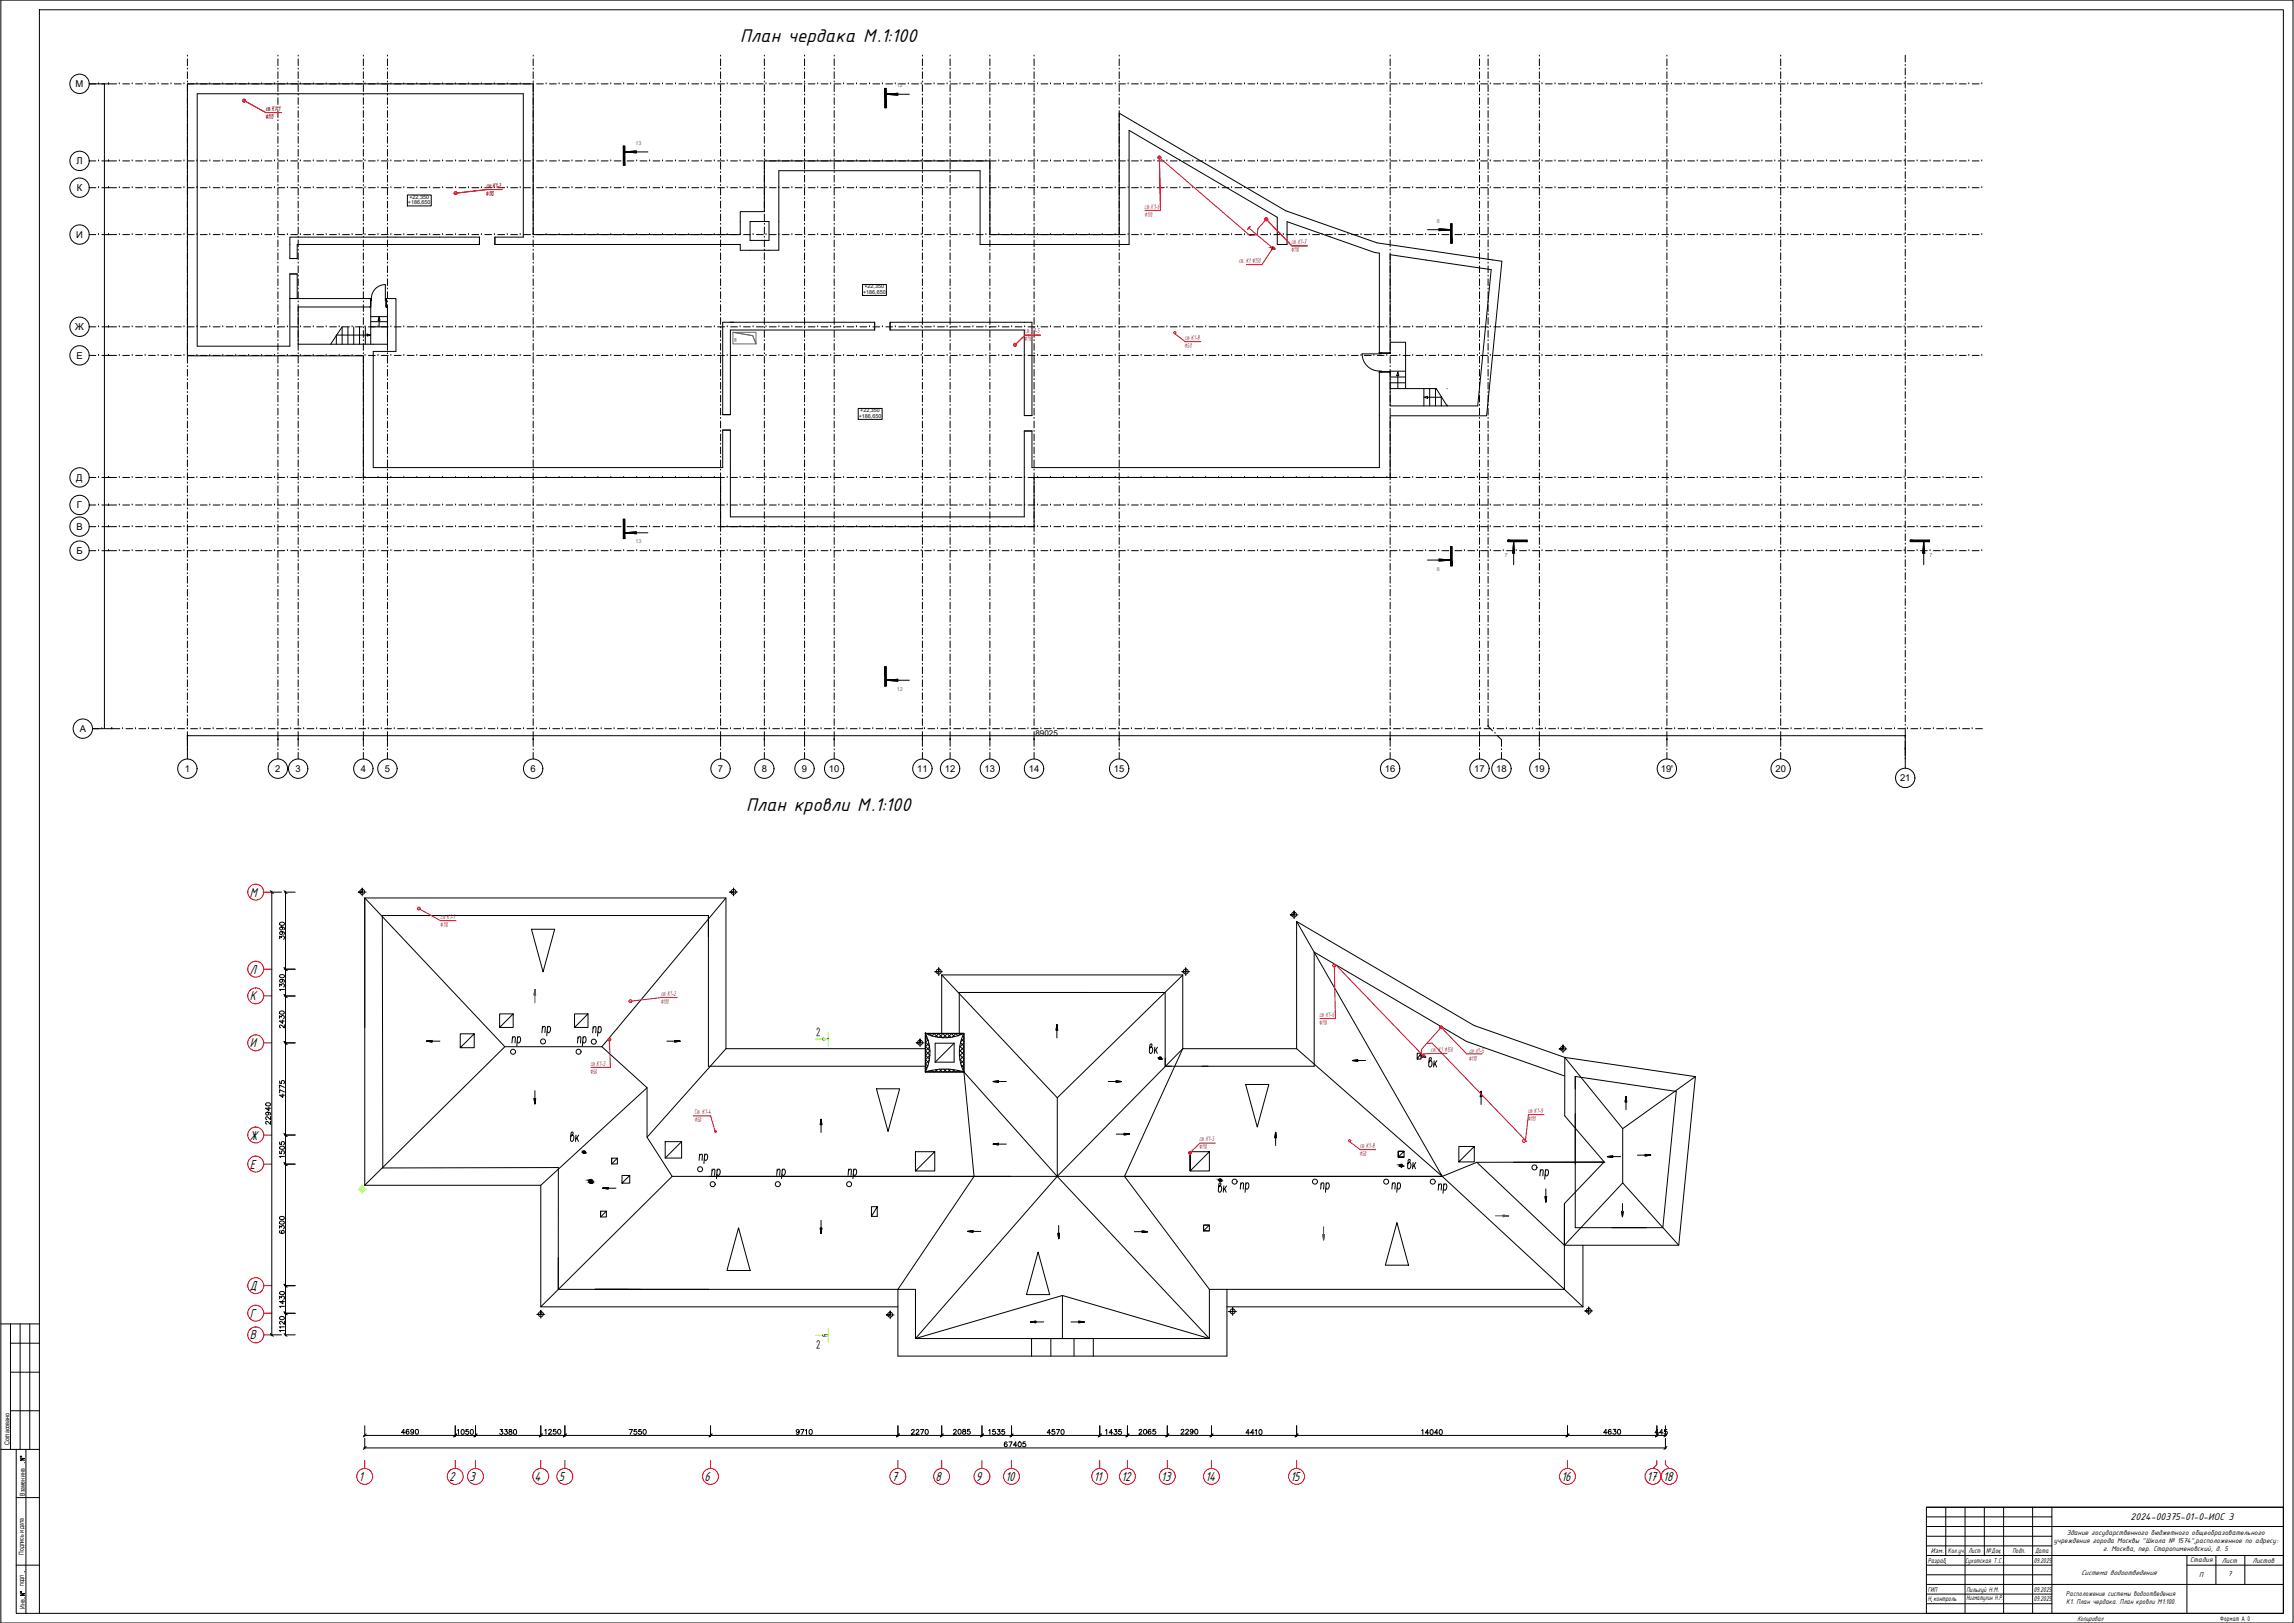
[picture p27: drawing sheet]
<svg xmlns="http://www.w3.org/2000/svg" width="1189mm" height="841mm" viewBox="0 0 1189 841" stroke-linecap="round" stroke-linejoin="round" font-family="sans-serif">
<defs><g id="words">
<g font-size="10.3">
<text x="384" y="22">План чердака М.1:100</text>
<text x="387" y="420">План кровли М.1:100</text>
</g>
<g font-size="8.4">
<text x="313" y="538" transform="rotate(-90 313 538)">пр</text>
<text x="305" y="543" transform="rotate(-90 305 543)">пр</text>
<text x="368" y="604" transform="rotate(-90 368 604)">пр</text>
<text x="375" y="612" transform="rotate(-90 375 612)">пр</text>
<text x="408" y="612" transform="rotate(-90 408 612)">пр</text>
<text x="445" y="612" transform="rotate(-90 445 612)">пр</text>
<text x="648" y="619" transform="rotate(-90 648 619)">пр</text>
<text x="727" y="619" transform="rotate(-90 727 619)">пр</text>
<text x="751" y="619" transform="rotate(-90 751 619)">пр</text>
</g>
<g font-size="7.9">
<text x="286" y="538" transform="rotate(-90 286 538)">пр</text>
<text x="271" y="543" transform="rotate(-90 271 543)">пр</text>
<text x="601" y="547" transform="rotate(-90 601 547)">вк</text>
<text x="301" y="593" transform="rotate(-90 301 593)">вк</text>
<text x="735" y="607" transform="rotate(-90 735 607)">вк</text>
<text x="804" y="612" transform="rotate(-90 804 612)">пр</text>
<text x="637" y="619" transform="rotate(-90 637 619)">вк</text>
<text x="690" y="619" transform="rotate(-90 690 619)">пр</text>
</g>
<text font-size="7.9" fill="#dd0037" x="746" y="554" transform="rotate(-90 746 554)">вк</text>
<g font-size="7.4">
<text x="129" y="465">М</text>
<text x="129" y="505">Л</text>
<text x="129" y="518">К</text>
<text x="129" y="543">И</text>
<text x="129" y="590">Ж</text>
<text x="129" y="606">Е</text>
<text x="129" y="669">Д</text>
<text x="129" y="683">Г</text>
<text x="129" y="694">В</text>
<text x="186" y="767">1</text>
<text x="233" y="767">2</text>
<text x="243" y="767">3</text>
<text x="277" y="767">4</text>
<text x="290" y="767">5</text>
<text x="365" y="767">6</text>
<text x="462" y="767">7</text>
<text x="485" y="767">8</text>
<text x="506" y="767">9</text>
<text x="521" y="767">10</text>
<text x="567" y="767">11</text>
<text x="581" y="767">12</text>
<text x="602" y="767">13</text>
<text x="625" y="767">14</text>
<text x="669" y="767">15</text>
<text x="809" y="767">16</text>
<text x="854" y="767">17</text>
<text x="862" y="767">18</text>
</g>
<text font-size="5.4" x="1104" y="788">2024-00375-01-0-ИОС 3</text>
<g font-size="4.9">
<text x="39" y="45">М</text>
<text x="40" y="85">Л</text>
<text x="40" y="99">К</text>
<text x="39" y="123">И</text>
<text x="39" y="171">Ж</text>
<text x="40" y="186">Е</text>
<text x="40" y="249">Д</text>
<text x="40" y="263">Г</text>
<text x="40" y="275">В</text>
<text x="40" y="287">Б</text>
<text x="41" y="379">А</text>
<text x="96" y="400">1</text>
<text x="143" y="400">2</text>
<text x="153" y="400">3</text>
<text x="187" y="400">4</text>
<text x="199" y="400">5</text>
<text x="275" y="400">6</text>
<text x="372" y="400">7</text>
<text x="395" y="400">8</text>
<text x="416" y="400">9</text>
<text x="430" y="400">10</text>
<text x="475" y="400">11</text>
<text x="490" y="400">12</text>
<text x="510" y="400">13</text>
<text x="533" y="400">14</text>
<text x="577" y="400">15</text>
<text x="718" y="400">16</text>
<text x="764" y="400">17</text>
<text x="775" y="400">18</text>
<text x="795" y="400">19</text>
<text x="861" y="400">19'</text>
<text x="920" y="400">20</text>
<text x="985" y="405">21</text>
</g>
<text font-size="4.2" x="537" y="381">89025</text>
<g font-size="3.9" fill="#dd0037">
<text x="138" y="57">ст К1-1</text>
<text x="138" y="62">∅110</text>
<text x="252" y="101">∅110</text>
<text x="252" y="97">ст К1-2</text>
<text x="593" y="112">∅110</text>
<text x="593" y="108">ст К1-6</text>
<text x="669" y="131">∅110</text>
<text x="669" y="126">ст К1-7</text>
<text x="642" y="136">ст. К1 ∅150</text>
<text x="531" y="173">ст К</text>
<text x="536" y="173">1-5</text>
<text x="531" y="177">∅110</text>
<text x="614" y="176">ст К1-8</text>
<text x="614" y="180">∅50</text>
<text x="228" y="476">ст К1-1</text>
<text x="228" y="480">∅110</text>
<text x="343" y="516">ст К1-2</text>
<text x="342" y="520">∅110</text>
<text x="684" y="527">ст К1-6</text>
<text x="684" y="531">∅110</text>
<text x="742" y="545">ст. К1 ∅150</text>
<text x="761" y="545">ст К1-5</text>
<text x="761" y="550">∅110</text>
<text x="306" y="556">∅50</text>
<text x="306" y="552">ст К1-3</text>
<text x="360" y="581">∅50</text>
<text x="360" y="577">Ст. К1-4</text>
<text x="792" y="581">∅110</text>
<text x="792" y="577">ст К1-9</text>
<text x="622" y="591">ст К1-5</text>
<text x="621" y="596">∅110</text>
<text x="705" y="599">∅50</text>
<text x="705" y="595">ст К1-8</text>
</g>
<g font-size="3.9">
<text x="1071" y="796">Здание государственного бюджетного общеобразовательного</text>
<text x="1064" y="800">учреждения города Москвы &quot;Школа № 1574&quot;,расположенное по адресу:</text>
<text x="1090" y="804">г. Москва, пер. Старопименовский, д. 5</text>
<text x="1001" y="805">Изм.</text>
<text x="1009" y="805">Кол.уч.</text>
<text x="1018" y="810">Сухотская Т.С.</text>
<text x="1020" y="805">Лист</text>
<text x="1029" y="805">№Док</text>
<text x="1043" y="805">Подп.</text>
<text x="1054" y="810">09.2025</text>
<text x="1055" y="805">Дата</text>
<text x="1135" y="810">Стадия</text>
<text x="1152" y="810">Лист</text>
<text x="1167" y="810">Листов</text>
<text x="999" y="810">Разраб</text>
<text x="1078" y="816">Система водоотведения</text>
<text x="1140" y="817">П</text>
<text x="1155" y="817">7</text>
<text x="999" y="825">ГИП</text>
<text x="1019" y="825">Пильгуй Н.М.</text>
<text x="1054" y="825">09.2025</text>
<text x="1071" y="827">Расположение системы водоотведения</text>
<text x="999" y="829">Н контроль</text>
<text x="1019" y="829">Нигматулин Н.Р.</text>
<text x="1054" y="830">09.2025</text>
<text x="1071" y="831">К1. План чердака. План кровли М1:100.</text>
<text x="1076" y="840">Копировал</text>
<text x="1151" y="840">Формат А 0</text>
</g>
<g font-size="3.5">
<text x="5" y="749" transform="rotate(-90 5 749)">Согласовано</text>
<text x="13" y="775" transform="rotate(-90 13 775)">Взамен инв</text>
<text x="12" y="806" transform="rotate(-90 12 806)">Подпись и дата</text>
<text x="12" y="822" transform="rotate(-90 12 822)">подл</text>
<text x="13" y="834" transform="rotate(-90 13 834)">Инв</text>
</g>
<g font-size="2.8" fill="#649858">
<text x="465" y="45">12</text>
<text x="329" y="75">13</text>
<text x="745" y="115">8</text>
<text x="329" y="282">13</text>
<text x="780" y="289">7</text>
<text x="1000" y="289">7</text>
<text x="745" y="296">8</text>
<text x="465" y="358">12</text>
</g>
<g font-size="2.8">
<text x="211" y="106">+186,650</text>
<text x="212" y="103">+22,350</text>
<text x="448" y="149">+22,350</text>
<text x="447" y="152">+186,650</text>
<text x="446" y="214">+22,350</text>
<text x="445" y="216">+186,650</text>
</g>
<g font-size="2.6">
<text x="12" y="816">.</text>
<text x="1007" y="811">.</text>
</g>
<text font-size="1.4" x="382" y="177" transform="rotate(-90 382 177)">ОВ</text>
</g></defs>
<g fill="none" stroke="#000" stroke-width=".52">
<path d="M190 462h-4h2v-2v4M376 465l-64 77h-50M382 462h-4h2v-2v4M672 478l75 132-75-67M672 478l92 53 47 17M672 478v65M673 474h-4h2v-2v4M275 482h12l-6 22zM487 503v-1v4M487 504h-2h3M488 505l60 64 65-64M488 505h125"/>
<path d="M488 505v31M497 514h107v39h77v-60l79 47 51 18M564 514h-67v22M613 505v38h59M615 503v-1v4M615 504h-2h4M189 532v-67l73 77-73 72M221 540h3v-1l-3 1h7M246 536l-7 7v-7h7v7h-7M266 525l-7 7v-7h7v7h-7M305 525l-7 7v-7h7v7h-7M346 540h6l-2-1v1h2"/>
<path d="M480 536h.1M480 536h20v19h-20zM480 536h20v19M480 536v19M480 540l2 2M480 538l1 1M480 537v1M481 539l-1 1M482 536l1 1M482 536h-1M484 536l2 2M484 536l-1 1"/>
<path d="M486 536l3 2M487 536l-2 1M489 536l2 2M489 536l-2 2M491 536l2 2M491 536l-2 2M493 536l2 1M493 536l-2 2M495 536l1 1 2-1M495 536l-1 1M498 536h.1M498 539l2 1"/>
<path d="M499 537l1 1M499 535a23 23 0 0 0 0 20M500 535a23 23 0 0 1-20 0 22 22 0 0 1 0 20M500 536h-1M500 538l-2 2M548 531l-1 3h1v-3v7M312 542l23 22-55 50M376 543l-41 46 13 21M477 540v-2v4M477 540h-2h4M480 555l10-1 10 1M480 543h-104v-78h-187v149"/>
<path d="M480 553h-113v-79h-169v131M480 555h20M480 542l2 3-2 2M480 544l2 3-2 2M480 551l1 1-1 2M480 553v1M480 549l1 2M480 547l2 2M480 555h.1M481 555h1M481 541l-1 1M482 549l-2 2"/>
<path d="M482 542l-2 3M483 555h1M483 555h-1M485 554l1 1M486 554l-2 1M487 554l1 1M488 554l-1 1M489 554l2 1M490 554l-1 1M491 554l2 1M493 554l-2 1M494 554l1 1"/>
<path d="M494 541v9h-9M494 541h-9v9M494 541l-9 9M495 554l-2 1M496 555h.1M497 555h.1M497 546l3 3M497 544l3 3M497 549l3 2M497 542l3 2M498 540l2 2M498 552l2 1"/>
<path d="M498 555h.1M500 555l48 55 65-67-30 67M500 555l5 55-40 58M500 555h.1M500 540l-3 3M500 543l-3 2M500 545l-3 2M500 547l-2 2M500 549l-2 2M500 552l-2 1M500 554h-1M604 548v5l3-1"/>
<path d="M626 552l-3 1M701 550h3v-1l-3 1h7M736 546l-2 3h2v-3h-2v3M810 543v-1v4M810 544h-2h4M811 548v30l20 24-20 22v44h-175M811 548l68 10M811 548l30 37M816 558l53 8-7 70h-46zM879 558l-9 87h-59M879 558l-38 27v28M277 565v7l1-3h-1v3"/>
<path d="M335 564v25M426 580l-1 3h1v-3v7M454 564h12l-6 22zM515 560l2 1v-1h-2h7M548 569v41M574 560h7h-3v1l3-1M646 562h12l-6 22zM768 565l-1 3h1v-3v7M843 568l-1 3h1v-3v7M302 597h1M345 592h8v8h-8zM353 592l-8 8"/>
<path d="M474 597v10l10-10v10h-10v-10h10M515 593h2v-1l-2 1h7M579 588h6l-2-1v1h2M617 597v10l10-10v10h-10v-10h10M661 587v3v-3v7M725 600v-3h3v3h-3l3-3h-3v3h3M764 594h-8v8h8v-8l-8 8M833 599l3 1v-1h-3h7M849 599h6l-2-1v1h2M189 614h91v63h185M198 605h91v63h176M306 611l1 2"/>
<path d="M312 616h3v-1l-3 1h7M317 600v3h3v-3h-3v2M320 600l-3 3M326 609l-4 4v-4h4v4h-4M348 610h399M348 610l-68 67M548 610l79 84-76-23-77 23zM747 610h-164l44 58M747 610l73 67M765 602l46 43M765 602l-18 8M784 602h48"/>
<path d="M801 616v7l1-3h-1v3M831 602h-66M311 628v3h3v-3h-3v1M314 628l-3 3M383 636l6 22h-12zM426 632v7v-3h-1l1 3M455 625l-3 5v-5h3v5h-3M501 638l3 1v-1h-3h7M549 635v7v-3h-1l1 3M588 638h7h-3v1l3-1M624 638l3-3h-3v3h3M624 635h3v3h-3z"/>
<path d="M724 634l6 22h-12zM835 636h18M840 628l1 3M841 624v7v-3M289 652v16M538 649l6 22h-12zM811 645l30-32 29 32M820 645v32M308 668h17M332 668h-24h59M465 668h9v26h153M465 668v35h171v-26"/>
<path d="M551 671v23h-16v9M627 668h9v9M627 668v26M636 677h184M641 680h-4h2v-2v4M823 679v-2v4M823 679h-2h4M282 681h-4h2v-2v4M461 681v-2v4M461 681h-2h4M534 685h3h-3h7M535 694h32v9"/>
<path d="M545 694v9M555 685h7h-3h3M557 694v9"/>
<circle cx="660" cy="129" r=".7"/>
<circle cx="188" cy="462" r="1.3"/>
<circle cx="380" cy="462" r="1.3"/>
<circle cx="671" cy="474" r="1.3"/>
<circle cx="486" cy="503" r="1.3"/>
<circle cx="615" cy="503" r="1.3"/>
<circle cx="281" cy="540" r="1.3"/>
<circle cx="308" cy="540" r="1.3"/>
<circle cx="266" cy="545" r="1.3"/>
<circle cx="300" cy="545" r="1.3"/>
<circle cx="477" cy="540" r="1.3"/>
<circle cx="810" cy="543" r="1.3"/>
<circle cx="303" cy="597" r=".7"/>
<circle cx="306" cy="612" r="1"/>
<circle cx="640" cy="612" r="1.3"/>
<circle cx="681" cy="612" r="1.3"/>
<circle cx="718" cy="612" r="1.3"/>
<circle cx="726" cy="604" r=".7"/>
<circle cx="743" cy="612" r="1.3"/>
<circle cx="795" cy="605" r="1.3"/>
<circle cx="639" cy="680" r="1.3"/>
<circle cx="823" cy="679" r="1.3"/>
<circle cx="280" cy="681" r="1.3"/>
<circle cx="461" cy="681" r="1.3"/>
</g>
<g fill="none" stroke="#7fff00" stroke-width=".52">
<path d="M217 474h13M423 538h6M427 538h2l-2 1zM429 535v7M190 616h-4h2v-2v4M423 692h6M427 692h2h-2zM429 689v6"/>
<circle cx="188" cy="616" r="1.3"/>
</g>
<path d="M217 474h54M497 536h3M480 553v2" fill="none" stroke="#ff0" stroke-width=".52"/>
<g fill="#000" stroke="#000" stroke-width=".52">
<path d="M659 129h1zM302 598h1zM517 592v1zM306 613h1z"/>
<path d="M659 128h1zM659 128h1z"/>
<path d="M659 128l1 1zM659 128l1 1z"/>
<path d="M659 129h1zM659 129h1z"/>
<path d="M659 129h1zM659 129h1z"/>
<path d="M659 129h1zM659 129h1z"/>
<path d="M659 129h1zM659 129h1zM659 129h1z"/>
<path d="M659 129h1zM659 129h1z"/>
<path d="M659 129h1zM659 129h1zM659 129h1z"/>
<path d="M659 129h1zM659 129h1z"/>
<path d="M659 129h1zM659 129h1z"/>
<path d="M221 540l3-1zM221 540h3z"/>
<path d="M350 539l2 1zM350 540h2z"/>
<path d="M548 531v3zM548 531v3h-1z"/>
<path d="M701 550l3-1v1zM701 550h3z"/>
<path d="M277 569v3zM277 569v3z"/>
<path d="M515 560h2zM515 560h2v1z"/>
<path d="M578 560h3h-3zM578 560v1l3-1z"/>
<path d="M768 565v3zM768 565v3h-1z"/>
<path d="M843 568v3zM843 568v3h-1z"/>
<path d="M302 597h1zM302 597h1z"/>
<path d="M302 597h1zM302 597h1z"/>
<path d="M302 597h1zM302 597h1z"/>
<path d="M302 597h1zM302 597h1z"/>
<path d="M302 598h1zM302 598h1z"/>
<path d="M302 597h1zM302 597h1z"/>
<path d="M302 598h1zM302 598h1z"/>
<path d="M302 597h1zM302 597l1 1zM302 598h1z"/>
<path d="M302 597h1zM302 597h1z"/>
<path d="M302 597h1zM302 597h1z"/>
<path d="M302 597h1zM302 597h1z"/>
<path d="M426 580v3zM426 580v3h-1z"/>
<path d="M515 593h2v-1zM515 593h2z"/>
<path d="M583 587l2 1h-2zM583 588h2z"/>
<path d="M661 587v3zM661 587v3z"/>
<path d="M833 599h3zM833 599h3v1z"/>
<path d="M853 598l2 1zM853 599h2z"/>
<path d="M305 612h1zM305 612h1z"/>
<path d="M305 612h1zM305 612h1z"/>
<path d="M305 612h1zM305 612h1z"/>
<path d="M305 612h2zM305 612h2z"/>
<path d="M305 612h2zM305 612h2z"/>
<path d="M305 612l2 1zM305 612l2 1z"/>
<path d="M306 613h1zM306 613h1z"/>
<path d="M306 613h1zM306 613h1z"/>
<path d="M305 613h2zM305 613h2z"/>
<path d="M306 613h1zM306 613h1z"/>
<path d="M306 613h1zM306 613h1z"/>
<path d="M306 613h1zM306 613h1z"/>
<path d="M306 613h1zM306 613h1z"/>
<path d="M312 616l3-1zM312 616h3z"/>
<path d="M726 604h1zM726 604h1z"/>
<path d="M726 604h1zM726 604h1z"/>
<path d="M425 636h1v3zM426 636v3v-3z"/>
<path d="M501 638h3zM501 638h3v1z"/>
<path d="M548 639h1v3zM549 639v3v-3z"/>
<path d="M592 638h3h-3zM592 638v1l3-1z"/>
<path d="M801 620v3zM801 620v3l1-3z"/>
<path d="M840 628h1v3zM841 628v3v-3z"/>
<path d="M534 685h3zM534 685h3z"/>
<path d="M559 685h3h-3zM559 685h3z"/>
</g>
<!-- layer: 0 -->
<g fill="#00f" stroke="#00f" stroke-width=".52">
<path d="M277 513l1 3zM277 513v3z"/>
<path d="M686 640v3zM686 640v3v-3z"/>
<path d="M779 630h3zM779 630h3z"/>
</g>
<path d="M277 513v3h1l-1-3v7M686 636v7v-3v3M775 630h7h-3h3M840 628h1" fill="none" stroke="#00f" stroke-width=".52"/>
<g fill="#000" stroke="#000" stroke-width=".52">
<path d="M427 538h2h-2zM427 538h2z"/>
<path d="M427 692h2h-2zM427 692h2z"/>
</g>
<path d="M423 534l1-1 1 1-2 3h2M423 696l1-1 1 1-2 3h2" fill="none" stroke="#00f" stroke-width=".52"/>
<g fill="none" stroke="#f00" stroke-width=".52">
<path d="M137 462h4M137 516h4M137 502h4M137 540h4M137 588h4M137 603h4M137 666h4M137 680h4M141 692h-4M189 757v4M236 757v4M246 757v4"/>
<path d="M280 757v4M293 757v4M368 757v4M465 757v4M488 757v4M509 757v4M524 757v4M570 757v4M584 757v4M605 757v4M628 757v4M672 757v4"/>
<path d="M812 757v4M859 757v2l-2 2M863 757v2l2 2"/>
<circle cx="133" cy="462" r="4"/>
<circle cx="133" cy="516" r="4"/>
<circle cx="133" cy="502" r="4"/>
<circle cx="133" cy="540" r="4"/>
<circle cx="133" cy="588" r="4"/>
<circle cx="133" cy="603" r="4"/>
<circle cx="133" cy="666" r="4"/>
<circle cx="133" cy="692" r="4"/>
<circle cx="133" cy="680" r="4"/>
<circle cx="189" cy="765" r="4"/>
<circle cx="236" cy="765" r="4"/>
<circle cx="246" cy="765" r="4"/>
<circle cx="280" cy="765" r="4"/>
<circle cx="293" cy="765" r="4"/>
<circle cx="368" cy="765" r="4"/>
<circle cx="465" cy="765" r="4"/>
<circle cx="488" cy="765" r="4"/>
<circle cx="509" cy="765" r="4"/>
<circle cx="524" cy="765" r="4"/>
<circle cx="570" cy="765" r="4"/>
<circle cx="584" cy="765" r="4"/>
<circle cx="605" cy="765" r="4"/>
<circle cx="628" cy="765" r="4"/>
<circle cx="672" cy="765" r="4"/>
<circle cx="812" cy="765" r="4"/>
<circle cx="857" cy="765" r="4"/>
<circle cx="865" cy="765" r="4"/>
</g>
<g fill="none" stroke="#000" stroke-width=".52">
<path d="M140 462h6M141 462v230M147 462h6M148 462v230M145 486v-1l1 1a.8 .8 0 0 1 1-1 1 1 0 0 1 0 2M146 483a.8 .8 0 0 1 0 1 .8 .8 0 0 1-1 0 .8 .8 0 0 1 0-1h2v1M146 480a.8 .8 0 0 1 0 1 .8 .8 0 0 1-1 1 1 1 0 0 1 0-2l2 1v1M145 511v-1l1 1a.8 .8 0 0 1 1-1 .8 .8 0 0 1 0 1M146 508a.8 .8 0 0 1 0 1 .8 .8 0 0 1-1 0 .8 .8 0 0 1 0-1h2v1M147 513h-2M147 516h6M147 502h6"/>
<path d="M145 528v-2l1 1a.8 .8 0 0 1 1-1 1 1 0 0 1 0 2M146 529v1l-1-1h2M147 531v2l-2-2v1v1M147 540h6M139 576a.8 .8 0 0 1 0 1 .8 .8 0 0 1-1 1 1 1 0 0 1 0-2l2 1v1M139 574v1l-1-1h2M140 579v1l-2-1v1M145 560v1h1a.9 .9 0 0 1 0-1 .9 .9 0 0 1 1 0 1 1 0 0 1 0 2M147 567v2l-2-1h2M147 566l-2-1v1M147 563l-2-1v2M140 581v2l-2-2v1"/>
<path d="M145 597v1h1a.9 .9 0 0 1 0-1 .9 .9 0 0 1 1 0 .9 .9 0 0 1 0 1M145 592v1h1a.9 .9 0 0 1 0-1 .9 .9 0 0 1 1 0 .9 .9 0 0 1 0 1M147 599h-2v1M147 588h6M147 603h6M145 637v-2l1 1a.8 .8 0 0 1 1-1 1 1 0 0 1 0 2M145 638a1.1 1.1 0 0 0 1 1 1.1 1.1 0 0 0 1-1 .8 .8 0 0 0-1 0 .8 .8 0 0 0 1 1M145 673v-1h1a.8 .8 0 0 1 1 0 .8 .8 0 0 1 0 1M147 674v2l-2-2h2M147 677h-2v1M147 666h6M140 692h6"/>
<path d="M147 689h-2v1M147 688h-2M147 685v1l-2-1v1M147 692h6M147 681h6M189 739v5M236 739v5M246 739v5M280 739v5M293 739v5M368 739v5M465 739v5"/>
<path d="M488 739v5M509 739v5M524 739v5M570 739v5M584 739v5M605 739v5M628 739v5M672 739v5M812 739v5M859 739v5M863 739v5M189 744h675"/>
<path d="M189 750h675M189 745v6M210 742h-2l1-1v2M212 741a1.1 1.1 0 0 0-2 1 1.1 1.1 0 0 0 2 1 .8 .8 0 0 0-1-1 .8 .8 0 0 0-1 0M214 741a.8 .8 0 0 1-1 1 .8 .8 0 0 1 0-1 .8 .8 0 0 1 1 0v2h-1M237 741h1v2M243 741h-1l-1 1a1 1 0 0 1 2 0 .9 .9 0 0 1 0 1 1 1 0 0 1-2 0M259 741h1v1a.8 .8 0 0 1 0 1 .8 .8 0 0 1-1 0M262 741h1l-1 1a.8 .8 0 0 1 1 1 1 1 0 0 1-2 0M264 741v1a1 1 0 0 1 1 0 1 1 0 0 1 0 1h-1a1.2 1.2 0 0 1 0-1 1.2 1.2 0 0 1 1-1zM282 741h1v2M284 741h1h1l-2 2h2"/>
<path d="M288 741h-1v1a.9 .9 0 0 1 1 0 .9 .9 0 0 1 0 1 .9 .9 0 0 1-1 0M326 741h2l-1 2M330 741h-1v1a.9 .9 0 0 1 1 0 .9 .9 0 0 1 0 1 1 1 0 0 1-2 0M332 741h-1v1a.9 .9 0 0 1 1 0 .9 .9 0 0 1 0 1 .9 .9 0 0 1-1 0M414 742a.8 .8 0 0 1-1 0 .8 .8 0 0 1 0-1 .8 .8 0 0 1 1 0v2h-1M415 741h2l-2 2M417 741h1v2M472 741h1h1l-2 2h2M475 741h1l-1 2h1M477 741h2l-1 2M494 741h1h1l-2 2h2M499 741l1 1a.8 .8 0 0 1 0 1 .8 .8 0 0 1-1-1l1-1z"/>
<path d="M503 741h-2v1a1 1 0 0 1 2 0 .9 .9 0 0 1 0 1 1 1 0 0 1-2 0M512 741h1v2M516 741h-1l-1 1a1 1 0 0 1 2 0 .9 .9 0 0 1 0 1 1 1 0 0 1-2 0M517 741h1v1a.8 .8 0 0 1 0 1 .8 .8 0 0 1-1 0M521 741h-2v1a1 1 0 0 1 2 0 .9 .9 0 0 1-1 1 .9 .9 0 0 1-1 0M522 748v-1a1.1 1.1 0 0 0-2 1 1.1 1.1 0 0 0 2 1 .8 .8 0 0 0-1-1 .8 .8 0 0 0-1 1M523 747h2l-2 3M527 749h-2l1-2v3M531 747h-1v1a.9 .9 0 0 1 1 0 1 1 0 0 1 0 2 .9 .9 0 0 1-1-1M544 742h-1l1-1v2M546 741h-1v1a1 1 0 0 1 2 0 .9 .9 0 0 1-1 1 .9 .9 0 0 1-1 0M547 741h2l-1 2"/>
<path d="M573 741h1v2M577 742h-2l1-1v2M577 741h2l-1 1a.8 .8 0 0 1 1 1 1 1 0 0 1-2 0M581 741h-1v1a.9 .9 0 0 1 1 0 .9 .9 0 0 1 0 1 .9 .9 0 0 1-1 0M590 741h1h1l-2 2h2M596 741a1.1 1.1 0 0 0-1 1 1.1 1.1 0 0 0 1 1 .8 .8 0 0 0 0-1 .8 .8 0 0 0-1 0M599 741h-1l-1 1a1 1 0 0 1 2 0 .9 .9 0 0 1 0 1 1 1 0 0 1-2 0M612 741h1h1l-2 2h2M614 741h1h1l-2 2h2M618 741a.8 .8 0 0 1-1 1 .8 .8 0 0 1 0-1 .8 .8 0 0 1 1 0v2h-1M648 743h-2l1-2v2M650 743h-2l1-2v2"/>
<path d="M651 741v2M737 741v2M741 743h-2l1-2v2M745 743h-2l2-2v2M833 742h-2l1-1v2M835 741a1.1 1.1 0 0 0-2 1 1.1 1.1 0 0 0 2 1 .8 .8 0 0 0-1-1 .8 .8 0 0 0-1 0M836 741h1v1a.8 .8 0 0 1 0 1 .8 .8 0 0 1-1 0M859 742h-1l1-1v2M862 742h-2l1-1v2M863 745v6M864 741h-1v1a.9 .9 0 0 1 1 0 .9 .9 0 0 1 0 1 1 1 0 0 1-2 0"/>
<circle cx="146" cy="479" r="1.1"/>
<circle cx="146" cy="506" r="1.1"/>
<circle cx="146" cy="525" r="1.1"/>
<circle cx="139" cy="572" r="1.1"/>
<circle cx="146" cy="595" r="1.1"/>
<circle cx="146" cy="631" r="1.1"/>
<circle cx="146" cy="634" r="1.1"/>
<circle cx="146" cy="670" r="1.1"/>
<circle cx="146" cy="683" r="1.1"/>
<circle cx="216" cy="742" r="1.1"/>
<circle cx="240" cy="742" r="1.1"/>
<circle cx="245" cy="742" r="1.1"/>
<circle cx="267" cy="742" r="1.1"/>
<circle cx="290" cy="742" r="1.1"/>
<circle cx="334" cy="742" r="1.1"/>
<circle cx="420" cy="742" r="1.1"/>
<circle cx="480" cy="742" r="1.1"/>
<circle cx="497" cy="742" r="1.1"/>
<circle cx="528" cy="748" r="1.1"/>
<circle cx="551" cy="742" r="1.1"/>
<circle cx="593" cy="742" r="1.1"/>
<circle cx="620" cy="742" r="1.1"/>
<circle cx="653" cy="742" r="1.1"/>
<circle cx="742" cy="742" r="1.1"/>
<circle cx="747" cy="742" r="1.1"/>
<circle cx="839" cy="742" r="1.1"/>
</g>
<!-- layer: 0 -->
<g fill="none" stroke="#000" stroke-width=".52">
<path d="M0 0h1188v841h-1188zM20 5h1163v831h-1163zM97 381h1M97 381h.1M987 381h.1M988 381h-1M140 462l2 1M147 462l2 1M147 515l2 2M147 501l2 2M147 540l2 1M147 587l2 2"/>
<path d="M147 602l2 2M147 680l2 1M147 665l2 2M140 691l2 1M147 691l2 1M190 743l-2 2M190 750l-2 1M237 743l-2 2M247 743l-1 2M281 743l-2 2M294 743l-2 2M369 743l-1 2"/>
<path d="M466 743l-1 2M489 743l-2 2M510 743l-2 2M525 743l-1 2M571 743l-2 2M585 743l-1 2M606 743l-2 2M629 743l-2 2M673 743l-2 2M813 743l-1 2M859 743l-1 2M864 743l-2 2"/>
<path d="M864 750l-2 1M998 781h185v55h-185zM998 781h185M998 791h185M998 786h65M998 796h65M1008 781v25M1018 781v55M1028 781v25M1038 781v55M1053 781v55M1063 781v55"/>
<path d="M998 806h185M998 811h65M998 801h65M998 816h65M1036 805h.1M1133 806v30M1133 811h50M1148 806v15M1163 806v15M998 821h185M998 831h65M998 826h65"/>
<path d="M1001 830h.1"/>
</g>
<g fill="none" stroke="#dd0037" stroke-width=".52">
<path d="M127 52l11 6h8M260 98h-8l-16 2M593 109h8v-27l47 40h3l1-4 4-4 14 13h8M647 118l13 11M648 117l-2 2M648 117l-1 2M660 128l-6 9h-8M539 174h-8l-5 5M609 173l5 4h8M217 471l11 6h8M351 517h-8l-16 2M691 500l1 28h-8"/>
<path d="M693 501l45 46M316 539v14h-10M737 546v-2l10-12 13 14h8M740 541l2-1 49 52M742 546h8M359 578h9l3 8M800 578h-8l-1 13M630 592h-8l-5 5M699 592l6 4h8"/>
<circle cx="127" cy="52" r=".7"/>
<circle cx="601" cy="82" r=".7"/>
<circle cx="236" cy="100" r=".7"/>
<circle cx="656" cy="114" r=".7"/>
<circle cx="660" cy="129" r=".7"/>
<circle cx="526" cy="179" r=".7"/>
</g>
<g fill="none" stroke="#f00" stroke-width=".52">
<circle cx="127" cy="52" r=".7"/>
<circle cx="601" cy="82" r=".7"/>
<circle cx="236" cy="100" r=".7"/>
<circle cx="656" cy="114" r=".7"/>
<circle cx="526" cy="179" r=".7"/>
<circle cx="609" cy="172" r=".5"/>
<circle cx="217" cy="471" r=".7"/>
<circle cx="327" cy="519" r=".7"/>
<circle cx="691" cy="500" r=".7"/>
<circle cx="316" cy="539" r=".7"/>
<circle cx="747" cy="532" r=".7"/>
<circle cx="371" cy="586" r=".5"/>
<circle cx="617" cy="597" r=".7"/>
<circle cx="699" cy="591" r=".5"/>
<circle cx="790" cy="591" r=".7"/>
</g>
<g fill="none" stroke="#000" stroke-width=".52">
<path d="M97 43h179v79h108v-12h12v-27h117v39h67v-63l86 50 48 17 64 9-8 80h-50v32h-184v26h-163v-26h-185v-63h-91zM389 115h10v10h-10zM150 123h98v4h-94v7h-4zM150 142h4v13h-4zM192 155v4M192 155h-42v24h-48v-130h169v74h-15v4h128v3h20v-42h104v39h77v-59l77 45v14h5v-12l45 16h3v52M192 159h-37v19h46v-19h-1M200 155h5v27h-12v60h182v-19h4v45h152v-45h4v19h180v-49M201 155v4M375 167h78v4h-74v44h-4zM461 167h74v48h-4v-44h-70zM715 183h5"/>
<path d="M715 193h5M720 183v-51l53 8-7 70h-46v-17"/>
</g>
<g fill="none" stroke="#000" stroke-width=".52">
<path d="M150 134h4M248 123v4M256 123v4M150 142h4M192 155h.1M192 155l1 1zM192 155v4zM200 147a7 7 0 0 0-8 8M200 155v1zM200 147v8M200 155l1 4zM201 155h.1"/>
<path d="M453 167v4M461 167v4M715 183h-9a9 9 0 0 0 9 9M715 192l1 1zM715 183h1zM715 193h5zM715 193h.1M715 183h5zM715 183h.1M375 215h4M531 215h4M375 223h4"/>
<path d="M531 223h4"/>
</g>
<g fill="none" stroke="#000" stroke-width=".52">
<path d="M97 29h.1M97 36h.1M97 31v3M97 37v4M144 29h.1M144 36h.1M144 31v3M144 37v4M155 29h.1M155 36h.1M155 31v3M155 37v4"/>
<path d="M188 29h.1M188 36h.1M188 31v3M188 37v4M201 29h.1M201 36h.1M201 31v3M201 37v4M276 29h.1M276 36h.1M276 31v3M276 37v4"/>
<path d="M373 29h.1M373 36h.1M373 31v3M373 37v4M396 29h.1M396 36h.1M396 31v3M396 37v4M417 29h.1M417 36h.1M417 31v3M417 37v4"/>
<path d="M432 29h.1M432 36h.1M432 31v3M432 37v4M478 29h.1M478 36h.1M478 31v3M478 37v4M492 29h.1M492 36h.1M492 31v3M492 37v4"/>
<path d="M513 29h.1M513 36h.1M513 31v3M513 37v4M536 29h.1M536 36h.1M536 31v3M536 37v4M580 29h.1M580 36h.1M580 31v3M580 37v4"/>
<path d="M720 29h.1M720 36h.1M720 31v3M720 37v4M767 29h.1M767 36h.1M767 31v3M767 37v4M771 29h.1M771 36h.1M771 31v3M771 37v4"/>
<path d="M798 29h.1M798 36h.1M798 31v3M798 37v4M864 29h.1M864 36h.1M864 31v3M864 37v4M923 29h.1M923 36h.1M923 31v3M923 37v4"/>
<path d="M987 34h.1M987 29v3M987 35v4M46 43h4M51 43h.1M53 43h7M56 43h.1M62 43h.1M64 43h3M69 43h.1M70 43h4M75 43h.1"/>
<path d="M77 43h4M82 43h.1M84 43h3M89 43h.1M90 43h4M95 43h.1M97 43h4M97 42h.1M97 49h.1M97 56h.1M97 44v3M97 51v3"/>
<path d="M97 57v4M102 43h.1M104 43h3M109 43h.1M111 43h3M115 43h.1M117 43h4M122 43h.1M124 43h3M129 43h.1M131 43h3M136 43h.1"/>
<path d="M137 43h4M142 43h.1M144 42h.1M144 49h.1M144 56h.1M144 44v3M144 51v3M144 57v4M144 43h4M149 43h.1M151 43h3M155 42h.1"/>
<path d="M155 49h.1M155 56h.1M155 44v3M155 51v3M155 57v4M156 43h.1M157 43h4M162 43h.1M164 43h4M169 43h.1M171 43h3M176 43h.1"/>
<path d="M178 43h3M182 43h.1M184 43h4M188 42h.1M188 49h.1M188 56h.1M188 44v3M188 51v3M188 57v4M189 43h.1M191 43h3M196 43h.1"/>
<path d="M198 43h3M201 42h.1M201 49h.1M201 56h.1M201 44v3M201 51v3M201 57v4M203 43h.1M204 43h4M209 43h.1M211 43h4M216 43h.1"/>
<path d="M218 43h3M223 43h.1M224 43h4M229 43h.1M231 43h4M236 43h.1M238 43h3M243 43h.1M245 43h3M249 43h.1M251 43h4M256 43h.1"/>
<path d="M258 43h4M263 43h.1M265 43h3M270 43h.1M271 43h4M276 42h.1M276 49h.1M276 56h.1M276 43h.1M276 44v3M276 51v3M276 57v4"/>
<path d="M278 43h4M283 43h.1M285 43h3M290 43h.1M291 43h4M296 43h.1M298 43h4M303 43h.1M305 43h3M310 43h.1M312 43h3M317 43h.1"/>
<path d="M318 43h4M323 43h.1M325 43h4M330 43h.1M332 43h3M337 43h.1M338 43h4M343 43h.1M345 43h4M350 43h.1M352 43h3M357 43h.1"/>
<path d="M359 43h3M363 43h.1M365 43h4M370 43h.1M372 43h3M373 42h.1M373 49h.1M373 56h.1M373 44v3M373 51v3M373 57v4M377 43h.1"/>
<path d="M379 43h3M384 43h.1M385 43h4M390 43h.1M392 43h4M396 42h.1M396 49h.1M396 56h.1M396 44v3M396 51v3M396 57v4M397 43h.1"/>
<path d="M399 43h3M404 43h.1M405 43h4M410 43h.1M412 43h4M417 42h.1M417 49h.1M417 56h.1M417 44v3M417 51v3M417 57v4M417 43h.1"/>
<path d="M419 43h3M424 43h.1M426 43h3M431 43h.1M432 43h4M432 42h.1M432 49h.1M432 56h.1M432 44v3M432 51v3M432 57v4M437 43h.1"/>
<path d="M439 43h3M444 43h.1M446 43h3M451 43h.1M452 43h4M457 43h.1M459 43h4M464 43h.1M466 43h3M471 43h.1M472 43h4M477 43h.1"/>
<path d="M478 42h.1M478 49h.1M478 56h.1M478 44v3M478 51v3M478 57v4M479 43h4M484 43h.1M486 43h3M491 43h.1M492 42h.1M492 49h.1"/>
<path d="M492 56h.1M492 44v3M492 51v3M492 57v4M493 43h3M498 43h.1M499 43h4M504 43h.1M506 43h3M511 43h.1M513 43h3M513 42h.1"/>
<path d="M513 49h.1M513 56h.1M513 44v3M513 51v3M513 57v4M518 43h.1M519 43h4M524 43h.1M526 43h4M531 43h.1M533 43h3M536 42h.1"/>
<path d="M536 49h.1M536 56h.1M536 44v3M536 51v3M536 57v4M538 43h.1M540 43h3M544 43h.1M546 43h4M551 43h.1M553 43h3M558 43h.1"/>
<path d="M560 43h3M565 43h.1M566 43h4M571 43h.1M573 43h4M578 43h.1M580 43h3M580 42h.1M580 49h.1M580 56h.1M580 44v3M580 51v3"/>
<path d="M580 57v4M585 43h.1M586 43h4M591 43h.1M593 43h4M598 43h.1M600 43h3M605 43h.1M607 43h3M611 43h.1M613 43h4M618 43h.1"/>
<path d="M620 43h3M625 43h.1M627 43h3M632 43h.1M633 43h4M638 43h.1M640 43h4M645 43h.1M647 43h3M652 43h.1M653 43h4M658 43h.1"/>
<path d="M660 43h4M665 43h.1M667 43h3M672 43h.1M674 43h3M678 43h.1M680 43h4M685 43h.1M687 43h3M692 43h.1M694 43h3M699 43h.1"/>
<path d="M700 43h4M705 43h.1M707 43h4M712 43h.1M714 43h3M719 43h.1M720 42h.1M720 49h.1M720 56h.1M720 44v3M720 51v3M720 57v4"/>
<path d="M720 43h4M725 43h.1M727 43h4M732 43h.1M734 43h3M739 43h.1M741 43h3M746 43h.1M747 43h4M752 43h.1M754 43h4M759 43h.1"/>
<path d="M761 43h3M766 43h.1M767 42h.1M767 49h.1M767 56h.1M767 44v3M767 51v3M767 57v4M767 43h4M771 42h.1M771 49h.1M771 56h.1"/>
<path d="M771 44v3M771 51v3M771 57v4M772 43h.1M774 43h4M779 43h.1M781 43h3M786 43h.1M787 43h4M792 43h.1M794 43h4M798 42h.1"/>
<path d="M798 49h.1M798 56h.1M798 44v3M798 51v3M798 57v4M799 43h.1M801 43h3M806 43h.1M808 43h3M813 43h.1M814 43h4M819 43h.1"/>
<path d="M821 43h4M826 43h.1M828 43h3M833 43h.1M834 43h4M839 43h.1M841 43h4M846 43h.1M848 43h3M853 43h.1M855 43h3M859 43h.1"/>
<path d="M861 43h4M864 42h.1M864 49h.1M864 56h.1M864 44v3M864 51v3M864 57v4M866 43h.1M868 43h3M873 43h.1M875 43h3M880 43h.1"/>
<path d="M881 43h4M886 43h.1M888 43h4M893 43h.1M895 43h3M900 43h.1M901 43h4M906 43h.1M908 43h4M913 43h.1M915 43h3M920 43h.1"/>
<path d="M922 43h3M923 42h.1M923 49h.1M923 56h.1M923 44v3M923 51v3M923 57v4M927 43h.1M928 43h4M933 43h.1M935 43h4M940 43h.1"/>
<path d="M942 43h3M947 43h.1M948 43h4M953 43h.1M955 43h4M960 43h.1M962 43h3M967 43h.1M968 43h4M973 43h.1M975 43h4M980 43h.1"/>
<path d="M982 43h3M987 43h.1M987 41h.1M987 47h.1M987 54h.1M987 42v4M987 49v3M987 55v4M989 43h3M994 43h.1M995 43h4M1000 43h.1"/>
<path d="M1002 43h4M1007 43h.1M1009 43h3M1014 43h.1M1015 43h4M1020 43h.1M1022 43h4M1027 43h.1M97 63h.1M97 69h.1M97 76h.1M97 64v4"/>
<path d="M97 71v3M97 77v4M144 63h.1M144 69h.1M144 76h.1M144 64v4M144 71v3M144 77v4M155 63h.1M155 69h.1M155 76h.1M155 64v4"/>
<path d="M155 71v3M155 77v4M188 63h.1M188 69h.1M188 76h.1M188 64v4M188 71v3M188 77v4M201 63h.1M201 69h.1M201 76h.1M201 64v4"/>
<path d="M201 71v3M201 77v4M276 63h.1M276 69h.1M276 76h.1M276 64v4M276 71v3M276 77v4M373 63h.1M373 69h.1M373 76h.1M373 64v4"/>
<path d="M373 71v3M373 77v4M396 63h.1M396 69h.1M396 76h.1M396 64v4M396 71v3M396 77v4M417 63h.1M417 69h.1M417 76h.1M417 64v4"/>
<path d="M417 71v3M417 77v4M432 63h.1M432 69h.1M432 76h.1M432 64v4M432 71v3M432 77v4M478 63h.1M478 69h.1M478 76h.1M478 64v4"/>
<path d="M478 71v3M478 77v4M492 63h.1M492 69h.1M492 76h.1M492 64v4M492 71v3M492 77v4M513 63h.1M513 69h.1M513 76h.1M513 64v4"/>
<path d="M513 71v3M513 77v4M536 63h.1M536 69h.1M536 76h.1M536 64v4M536 71v3M536 77v4M580 63h.1M580 69h.1M580 76h.1M580 64v4"/>
<path d="M580 71v3M580 77v4M720 63h.1M720 69h.1M720 76h.1M720 64v4M720 71v3M720 77v4M767 63h.1M767 69h.1M767 76h.1M767 64v4"/>
<path d="M767 71v3M767 77v4M771 63h.1M771 69h.1M771 76h.1M771 64v4M771 71v3M771 77v4M798 63h.1M798 69h.1M798 76h.1M798 64v4"/>
<path d="M798 71v3M798 77v4M864 63h.1M864 69h.1M864 76h.1M864 64v4M864 71v3M864 77v4M923 63h.1M923 69h.1M923 76h.1M923 64v4"/>
<path d="M923 71v3M923 77v4M987 61h.1M987 67h.1M987 74h.1M987 62v4M987 69v3M987 76v3M46 97h4M46 83h4M51 97h.1M51 83h.1"/>
<path d="M53 97h7M53 83h7M56 97h.1M56 83h.1M62 97h.1M62 83h.1M64 97h3M64 83h3M69 97h.1M69 83h.1M70 97h4M70 83h4"/>
<path d="M75 97h.1M75 83h.1M77 97h4M77 83h4M82 97h.1M82 83h.1M84 97h3M84 83h3M89 97h.1M89 83h.1M90 97h4M90 83h4"/>
<path d="M95 97h.1M95 83h.1M97 97h4M97 83h4M97 83h.1M97 89h.1M97 96h.1M97 84v4M97 91v3M97 98v3M102 97h.1M102 83h.1"/>
<path d="M104 97h3M104 83h3M109 97h.1M109 83h.1M111 97h3M111 83h3M115 97h.1M115 83h.1M117 97h4M117 83h4M122 97h.1M122 83h.1"/>
<path d="M124 97h3M124 83h3M129 97h.1M129 83h.1M131 97h3M131 83h3M136 97h.1M136 83h.1M137 97h4M137 83h4M142 97h.1M142 83h.1"/>
<path d="M144 83h.1M144 89h.1M144 96h.1M144 84v4M144 91v3M144 98v3M144 97h4M144 83h4M149 97h.1M149 83h.1M151 97h3M151 83h3"/>
<path d="M155 83h.1M155 89h.1M155 96h.1M155 84v4M155 91v3M155 98v3M156 97h.1M156 83h.1M157 97h4M157 83h4M162 97h.1M162 83h.1"/>
<path d="M164 97h4M164 83h4M169 97h.1M169 83h.1M171 97h3M171 83h3M176 97h.1M176 83h.1M178 97h3M178 83h3M182 97h.1M182 83h.1"/>
<path d="M184 97h4M184 83h4M188 83h.1M188 89h.1M188 96h.1M188 84v4M188 91v3M188 98v3M189 97h.1M189 83h.1M191 97h3M191 83h3"/>
<path d="M196 97h.1M196 83h.1M198 97h3M198 83h3M201 83h.1M201 89h.1M201 96h.1M201 84v4M201 91v3M201 98v3M203 97h.1M203 83h.1"/>
<path d="M204 97h4M204 83h4M209 97h.1M209 83h.1M211 97h4M211 83h4M216 97h.1M216 83h.1M218 97h3M218 83h3M223 97h.1M223 83h.1"/>
<path d="M224 97h4M224 83h4M229 97h.1M229 83h.1M231 97h4M231 83h4M236 97h.1M236 83h.1M238 97h3M238 83h3M243 97h.1M243 83h.1"/>
<path d="M245 97h3M245 83h3M249 97h.1M249 83h.1M251 97h4M251 83h4M256 97h.1M256 83h.1M258 97h4M258 83h4M263 97h.1M263 83h.1"/>
<path d="M265 97h3M265 83h3M270 97h.1M270 83h.1M271 97h4M271 83h4M276 83h.1M276 89h.1M276 96h.1M276 97h.1M276 84v4M276 91v3"/>
<path d="M276 98v3M278 97h4M278 83h4M283 97h.1M283 83h.1M285 97h3M285 83h3M290 97h.1M290 83h.1M291 97h4M291 83h4M296 97h.1"/>
<path d="M296 83h.1M298 97h4M298 83h4M303 97h.1M303 83h.1M305 97h3M305 83h3M310 97h.1M310 83h.1M312 97h3M312 83h3M317 97h.1"/>
<path d="M317 83h.1M318 97h4M318 83h4M323 97h.1M323 83h.1M325 97h4M325 83h4M330 97h.1M330 83h.1M332 97h3M332 83h3M337 97h.1"/>
<path d="M337 83h.1M338 97h4M338 83h4M343 97h.1M343 83h.1M345 97h4M345 83h4M350 97h.1M350 83h.1M352 97h3M352 83h3M357 97h.1"/>
<path d="M357 83h.1M359 97h3M359 83h3M363 97h.1M363 83h.1M365 97h4M365 83h4M370 97h.1M370 83h.1M372 97h3M372 83h3M373 83h.1"/>
<path d="M373 89h.1M373 96h.1M373 84v4M373 91v3M373 98v3M377 97h.1M377 83h.1M379 97h3M379 83h3M384 97h.1M384 83h.1M385 97h4"/>
<path d="M385 83h4M390 97h.1M390 83h.1M392 97h4M392 83h4M396 83h.1M396 89h.1M396 96h.1M396 84v4M396 91v3M396 98v3M397 97h.1"/>
<path d="M397 83h.1M399 97h3M399 83h3M404 97h.1M404 83h.1M405 97h4M405 83h4M410 97h.1M410 83h.1M412 97h4M412 83h4M417 83h.1"/>
<path d="M417 89h.1M417 96h.1M417 84v4M417 91v3M417 98v3M417 97h.1M419 97h3M419 83h3M424 97h.1M424 83h.1M426 97h3M426 83h3"/>
<path d="M431 97h.1M431 83h.1M432 97h4M432 83h4M432 83h.1M432 89h.1M432 96h.1M432 84v4M432 91v3M432 98v3M437 97h.1M437 83h.1"/>
<path d="M439 97h3M439 83h3M444 97h.1M444 83h.1M446 97h3M446 83h3M451 97h.1M451 83h.1M452 97h4M452 83h4M457 97h.1M457 83h.1"/>
<path d="M459 97h4M459 83h4M464 97h.1M464 83h.1M466 97h3M466 83h3M471 97h.1M471 83h.1M472 97h4M472 83h4M477 97h.1M477 83h.1"/>
<path d="M478 83h.1M478 89h.1M478 96h.1M478 84v4M478 91v3M478 98v3M479 97h4M479 83h4M484 97h.1M484 83h.1M486 97h3M486 83h3"/>
<path d="M491 97h.1M491 83h.1M492 83h.1M492 89h.1M492 96h.1M492 84v4M492 91v3M492 98v3M493 97h3M493 83h3M498 97h.1M498 83h.1"/>
<path d="M499 97h4M499 83h4M504 97h.1M504 83h.1M506 97h3M506 83h3M511 97h.1M511 83h.1M513 97h3M513 83h3M513 83h.1M513 89h.1"/>
<path d="M513 96h.1M513 84v4M513 91v3M513 98v3M518 97h.1M518 83h.1M519 97h4M519 83h4M524 97h.1M524 83h.1M526 97h4M526 83h4"/>
<path d="M531 97h.1M531 83h.1M533 97h3M533 83h3M536 83h.1M536 89h.1M536 96h.1M536 84v4M536 91v3M536 98v3M538 97h.1M538 83h.1"/>
<path d="M540 97h3M540 83h3M544 97h.1M544 83h.1M546 97h4M546 83h4M551 97h.1M551 83h.1M553 97h3M553 83h3M558 97h.1M558 83h.1"/>
<path d="M560 97h3M560 83h3M565 97h.1M565 83h.1M566 97h4M566 83h4M571 97h.1M571 83h.1M573 97h4M573 83h4M578 97h.1M578 83h.1"/>
<path d="M580 97h3M580 83h3M580 83h.1M580 89h.1M580 96h.1M580 84v4M580 91v3M580 98v3M585 97h.1M585 83h.1M586 97h4M586 83h4"/>
<path d="M591 97h.1M591 83h.1M593 97h4M593 83h4M598 97h.1M598 83h.1M600 97h3M600 83h3M605 97h.1M605 83h.1M607 97h3M607 83h3"/>
<path d="M611 97h.1M611 83h.1M613 97h4M613 83h4M618 97h.1M618 83h.1M620 97h3M620 83h3M625 97h.1M625 83h.1M627 97h3M627 83h3"/>
<path d="M632 97h.1M632 83h.1M633 97h4M633 83h4M638 97h.1M638 83h.1M640 97h4M640 83h4M645 97h.1M645 83h.1M647 97h3M647 83h3"/>
<path d="M652 97h.1M652 83h.1M653 97h4M653 83h4M658 97h.1M658 83h.1M660 97h4M660 83h4M665 97h.1M665 83h.1M667 97h3M667 83h3"/>
<path d="M672 97h.1M672 83h.1M674 97h3M674 83h3M678 97h.1M678 83h.1M680 97h4M680 83h4M685 97h.1M685 83h.1M687 97h3M687 83h3"/>
<path d="M692 97h.1M692 83h.1M694 97h3M694 83h3M699 97h.1M699 83h.1M700 97h4M700 83h4M705 97h.1M705 83h.1M707 97h4M707 83h4"/>
<path d="M712 97h.1M712 83h.1M714 97h3M714 83h3M719 97h.1M719 83h.1M720 83h.1M720 89h.1M720 96h.1M720 84v4M720 91v3M720 98v3"/>
<path d="M720 97h4M720 83h4M725 97h.1M725 83h.1M727 97h4M727 83h4M732 97h.1M732 83h.1M734 97h3M734 83h3M739 97h.1M739 83h.1"/>
<path d="M741 97h3M741 83h3M746 97h.1M746 83h.1M747 97h4M747 83h4M752 97h.1M752 83h.1M754 97h4M754 83h4M759 97h.1M759 83h.1"/>
<path d="M761 97h3M761 83h3M766 97h.1M766 83h.1M767 83h.1M767 89h.1M767 96h.1M767 84v4M767 91v3M767 98v3M767 97h4M767 83h4"/>
<path d="M771 83h.1M771 89h.1M771 96h.1M771 84v4M771 91v3M771 98v3M772 97h.1M772 83h.1M774 97h4M774 83h4M779 97h.1M779 83h.1"/>
<path d="M781 97h3M781 83h3M786 97h.1M786 83h.1M787 97h4M787 83h4M792 97h.1M792 83h.1M794 97h4M794 83h4M798 83h.1M798 89h.1"/>
<path d="M798 96h.1M798 84v4M798 91v3M798 98v3M799 97h.1M799 83h.1M801 97h3M801 83h3M806 97h.1M806 83h.1M808 97h3M808 83h3"/>
<path d="M813 97h.1M813 83h.1M814 97h4M814 83h4M819 97h.1M819 83h.1M821 97h4M821 83h4M826 97h.1M826 83h.1M828 97h3M828 83h3"/>
<path d="M833 97h.1M833 83h.1M834 97h4M834 83h4M839 97h.1M839 83h.1M841 97h4M841 83h4M846 97h.1M846 83h.1M848 97h3M848 83h3"/>
<path d="M853 97h.1M853 83h.1M855 97h3M855 83h3M859 97h.1M859 83h.1M861 97h4M861 83h4M864 83h.1M864 89h.1M864 96h.1M864 84v4"/>
<path d="M864 91v3M864 98v3M866 97h.1M866 83h.1M868 97h3M868 83h3M873 97h.1M873 83h.1M875 97h3M875 83h3M880 97h.1M880 83h.1"/>
<path d="M881 97h4M881 83h4M886 97h.1M886 83h.1M888 97h4M888 83h4M893 97h.1M893 83h.1M895 97h3M895 83h3M900 97h.1M900 83h.1"/>
<path d="M901 97h4M901 83h4M906 97h.1M906 83h.1M908 97h4M908 83h4M913 97h.1M913 83h.1M915 97h3M915 83h3M920 97h.1M920 83h.1"/>
<path d="M922 97h3M922 83h3M923 83h.1M923 89h.1M923 96h.1M923 84v4M923 91v3M923 98v3M927 97h.1M927 83h.1M928 97h4M928 83h4"/>
<path d="M933 97h.1M933 83h.1M935 97h4M935 83h4M940 97h.1M940 83h.1M942 97h3M942 83h3M947 97h.1M947 83h.1M948 97h4M948 83h4"/>
<path d="M953 97h.1M953 83h.1M955 97h4M955 83h4M960 97h.1M960 83h.1M962 97h3M962 83h3M967 97h.1M967 83h.1M968 97h4M968 83h4"/>
<path d="M973 97h.1M973 83h.1M975 97h4M975 83h4M980 97h.1M980 83h.1M982 97h3M982 83h3M987 97h.1M987 83h.1M987 81h.1M987 88h.1"/>
<path d="M987 94h.1M987 82v4M987 89v3M987 96v3M989 97h3M989 83h3M994 97h.1M994 83h.1M995 97h4M995 83h4M1000 97h.1M1000 83h.1"/>
<path d="M1002 97h4M1002 83h4M1007 97h.1M1007 83h.1M1009 97h3M1009 83h3M1014 97h.1M1014 83h.1M1015 97h4M1015 83h4M1020 97h.1M1020 83h.1"/>
<path d="M1022 97h4M1022 83h4M1027 97h.1M1027 83h.1M97 103h.1M97 110h.1M97 116h.1M97 104v4M97 111v3M97 118v3M144 103h.1M144 110h.1"/>
<path d="M144 116h.1M144 104v4M144 111v3M144 118v3M155 103h.1M155 110h.1M155 116h.1M155 104v4M155 111v3M155 118v3M188 103h.1M188 110h.1"/>
<path d="M188 116h.1M188 104v4M188 111v3M188 118v3M201 103h.1M201 110h.1M201 116h.1M201 104v4M201 111v3M201 118v3M276 103h.1M276 110h.1"/>
<path d="M276 116h.1M276 104v4M276 111v3M276 118v3M373 103h.1M373 110h.1M373 116h.1M373 104v4M373 111v3M373 118v3M396 103h.1M396 110h.1"/>
<path d="M396 116h.1M396 104v4M396 111v3M396 118v3M417 103h.1M417 110h.1M417 116h.1M417 104v4M417 111v3M417 118v3M432 103h.1M432 110h.1"/>
<path d="M432 116h.1M432 104v4M432 111v3M432 118v3M478 103h.1M478 110h.1M478 116h.1M478 104v4M478 111v3M478 118v3M492 103h.1M492 110h.1"/>
<path d="M492 116h.1M492 104v4M492 111v3M492 118v3M513 103h.1M513 110h.1M513 116h.1M513 104v4M513 111v3M513 118v3M536 103h.1M536 110h.1"/>
<path d="M536 116h.1M536 104v4M536 111v3M536 118v3M580 103h.1M580 110h.1M580 116h.1M580 104v4M580 111v3M580 118v3M720 103h.1M720 110h.1"/>
<path d="M720 116h.1M720 104v4M720 111v3M720 118v3M767 103h.1M767 110h.1M767 116h.1M767 104v4M767 111v3M767 118v3M771 103h.1M771 110h.1"/>
<path d="M771 116h.1M771 104v4M771 111v3M771 118v3M798 103h.1M798 110h.1M798 116h.1M798 104v4M798 111v3M798 118v3M864 103h.1M864 110h.1"/>
<path d="M864 116h.1M864 104v4M864 111v3M864 118v3M923 103h.1M923 110h.1M923 116h.1M923 104v4M923 111v3M923 118v3M987 101h.1M987 108h.1"/>
<path d="M987 114h.1M987 102v4M987 109v4M987 116v3M46 122h4M51 122h.1M53 122h7M56 122h.1M62 122h.1M64 122h3M69 122h.1M70 122h4"/>
<path d="M75 122h.1M77 122h4M82 122h.1M84 122h3M89 122h.1M90 122h4M95 122h.1M97 122h4M97 123h.1M97 130h.1M97 136h.1M97 124v4"/>
<path d="M97 131v4M97 138v3M102 122h.1M104 122h3M109 122h.1M111 122h3M115 122h.1M117 122h4M122 122h.1M124 122h3M129 122h.1M131 122h3"/>
<path d="M136 122h.1M137 122h4M142 122h.1M144 123h.1M144 130h.1M144 136h.1M144 124v4M144 131v4M144 138v3M144 122h4M149 122h.1M151 122h3"/>
<path d="M155 123h.1M155 130h.1M155 136h.1M155 124v4M155 131v4M155 138v3M156 122h.1M157 122h4M162 122h.1M164 122h4M169 122h.1M171 122h3"/>
<path d="M176 122h.1M178 122h3M182 122h.1M184 122h4M188 123h.1M188 130h.1M188 136h.1M188 124v4M188 131v4M188 138v3M189 122h.1M191 122h3"/>
<path d="M196 122h.1M198 122h3M201 123h.1M201 130h.1M201 136h.1M201 124v4M201 131v4M201 138v3M203 122h.1M204 122h4M209 122h.1M211 122h4"/>
<path d="M216 122h.1M218 122h3M223 122h.1M224 122h4M229 122h.1M231 122h4M236 122h.1M238 122h3M243 122h.1M245 122h3M249 122h.1M251 122h4"/>
<path d="M256 122h.1M258 122h4M263 122h.1M265 122h3M270 122h.1M271 122h4M276 123h.1M276 130h.1M276 136h.1M276 122h.1M276 124v4M276 131v4"/>
<path d="M276 138v3M278 122h4M283 122h.1M285 122h3M290 122h.1M291 122h4M296 122h.1M298 122h4M303 122h.1M305 122h3M310 122h.1M312 122h3"/>
<path d="M317 122h.1M318 122h4M323 122h.1M325 122h4M330 122h.1M332 122h3M337 122h.1M338 122h4M343 122h.1M345 122h4M350 122h.1M352 122h3"/>
<path d="M357 122h.1M359 122h3M363 122h.1M365 122h4M370 122h.1M372 122h3M373 123h.1M373 130h.1M373 136h.1M373 124v4M373 131v4M373 138v3"/>
<path d="M377 122h.1M379 122h3M384 122h.1M385 122h4M390 122h.1M392 122h4M396 123h.1M396 130h.1M396 136h.1M396 124v4M396 131v4M396 138v3"/>
<path d="M397 122h.1M399 122h3M404 122h.1M405 122h4M410 122h.1M412 122h4M417 123h.1M417 130h.1M417 136h.1M417 124v4M417 131v4M417 138v3"/>
<path d="M417 122h.1M419 122h3M424 122h.1M426 122h3M431 122h.1M432 122h4M432 123h.1M432 130h.1M432 136h.1M432 124v4M432 131v4M432 138v3"/>
<path d="M437 122h.1M439 122h3M444 122h.1M446 122h3M451 122h.1M452 122h4M457 122h.1M459 122h4M464 122h.1M466 122h3M471 122h.1M472 122h4"/>
<path d="M477 122h.1M478 123h.1M478 130h.1M478 136h.1M478 124v4M478 131v4M478 138v3M479 122h4M484 122h.1M486 122h3M491 122h.1M492 123h.1"/>
<path d="M492 130h.1M492 136h.1M492 124v4M492 131v4M492 138v3M493 122h3M498 122h.1M499 122h4M504 122h.1M506 122h3M511 122h.1M513 122h3"/>
<path d="M513 123h.1M513 130h.1M513 136h.1M513 124v4M513 131v4M513 138v3M518 122h.1M519 122h4M524 122h.1M526 122h4M531 122h.1M533 122h3"/>
<path d="M536 123h.1M536 130h.1M536 136h.1M536 124v4M536 131v4M536 138v3M538 122h.1M540 122h3M544 122h.1M546 122h4M551 122h.1M553 122h3"/>
<path d="M558 122h.1M560 122h3M565 122h.1M566 122h4M571 122h.1M573 122h4M578 122h.1M580 122h3M580 123h.1M580 130h.1M580 136h.1M580 124v4"/>
<path d="M580 131v4M580 138v3M585 122h.1M586 122h4M591 122h.1M593 122h4M598 122h.1M600 122h3M605 122h.1M607 122h3M611 122h.1M613 122h4"/>
<path d="M618 122h.1M620 122h3M625 122h.1M627 122h3M632 122h.1M633 122h4M638 122h.1M640 122h4M645 122h.1M647 122h3M652 122h.1M653 122h4"/>
<path d="M658 122h.1M660 122h4M665 122h.1M667 122h3M672 122h.1M674 122h3M678 122h.1M680 122h4M685 122h.1M687 122h3M692 122h.1M694 122h3"/>
<path d="M699 122h.1M700 122h4M705 122h.1M707 122h4M712 122h.1M714 122h3M719 122h.1M720 123h.1M720 130h.1M720 136h.1M720 124v4M720 131v4"/>
<path d="M720 138v3M720 122h4M725 122h.1M727 122h4M732 122h.1M734 122h3M739 122h.1M741 122h3M746 122h.1M747 122h4M752 122h.1M754 122h4"/>
<path d="M759 122h.1M761 122h3M766 122h.1M767 123h.1M767 130h.1M767 136h.1M767 124v4M767 131v4M767 138v3M767 122h4M771 123h.1M771 130h.1"/>
<path d="M771 136h.1M771 124v4M771 131v4M771 138v3M772 122h.1M774 122h4M779 122h.1M781 122h3M786 122h.1M787 122h4M792 122h.1M794 122h4"/>
<path d="M798 123h.1M798 130h.1M798 136h.1M798 124v4M798 131v4M798 138v3M799 122h.1M801 122h3M806 122h.1M808 122h3M813 122h.1M814 122h4"/>
<path d="M819 122h.1M821 122h4M826 122h.1M828 122h3M833 122h.1M834 122h4M839 122h.1M841 122h4M846 122h.1M848 122h3M853 122h.1M855 122h3"/>
<path d="M859 122h.1M861 122h4M864 123h.1M864 130h.1M864 136h.1M864 124v4M864 131v4M864 138v3M866 122h.1M868 122h3M873 122h.1M875 122h3"/>
<path d="M880 122h.1M881 122h4M886 122h.1M888 122h4M893 122h.1M895 122h3M900 122h.1M901 122h4M906 122h.1M908 122h4M913 122h.1M915 122h3"/>
<path d="M920 122h.1M922 122h3M923 123h.1M923 130h.1M923 136h.1M923 124v4M923 131v4M923 138v3M927 122h.1M928 122h4M933 122h.1M935 122h4"/>
<path d="M940 122h.1M942 122h3M947 122h.1M948 122h4M953 122h.1M955 122h4M960 122h.1M962 122h3M967 122h.1M968 122h4M973 122h.1M975 122h4"/>
<path d="M980 122h.1M982 122h3M987 122h.1M987 121h.1M987 128h.1M987 134h.1M987 122v4M987 129v4M987 136v3M989 122h3M994 122h.1M995 122h4"/>
<path d="M1000 122h.1M1002 122h4M1007 122h.1M1009 122h3M1014 122h.1M1015 122h4M1020 122h.1M1022 122h4M1027 122h.1M97 143h.1M97 150h.1M97 156h.1"/>
<path d="M97 144v4M97 151v4M97 158v3M144 143h.1M144 150h.1M144 156h.1M144 144v4M144 151v4M144 158v3M155 143h.1M155 150h.1M155 156h.1"/>
<path d="M155 144v4M155 151v4M155 158v3M188 143h.1M188 150h.1M188 156h.1M188 144v4M188 151v4M188 158v3M201 143h.1M201 150h.1M201 156h.1"/>
<path d="M201 144v4M201 151v4M201 158v3M276 143h.1M276 150h.1M276 156h.1M276 144v4M276 151v4M276 158v3M373 143h.1M373 150h.1M373 156h.1"/>
<path d="M373 144v4M373 151v4M373 158v3M396 143h.1M396 150h.1M396 156h.1M396 144v4M396 151v4M396 158v3M417 143h.1M417 150h.1M417 156h.1"/>
<path d="M417 144v4M417 151v4M417 158v3M432 143h.1M432 150h.1M432 156h.1M432 144v4M432 151v4M432 158v3M478 143h.1M478 150h.1M478 156h.1"/>
<path d="M478 144v4M478 151v4M478 158v3M492 143h.1M492 150h.1M492 156h.1M492 144v4M492 151v4M492 158v3M513 143h.1M513 150h.1M513 156h.1"/>
<path d="M513 144v4M513 151v4M513 158v3M536 143h.1M536 150h.1M536 156h.1M536 144v4M536 151v4M536 158v3M580 143h.1M580 150h.1M580 156h.1"/>
<path d="M580 144v4M580 151v4M580 158v3M720 143h.1M720 150h.1M720 156h.1M720 144v4M720 151v4M720 158v3M767 143h.1M767 150h.1M767 156h.1"/>
<path d="M767 144v4M767 151v4M767 158v3M771 143h.1M771 150h.1M771 156h.1M771 144v4M771 151v4M771 158v3M798 143h.1M798 150h.1M798 156h.1"/>
<path d="M798 144v4M798 151v4M798 158v3M864 143h.1M864 150h.1M864 156h.1M864 144v4M864 151v4M864 158v3M923 143h.1M923 150h.1M923 156h.1"/>
<path d="M923 144v4M923 151v4M923 158v3M987 141h.1M987 148h.1M987 155h.1M987 143v3M987 149v4M987 156v3M46 169h4M51 169h.1M53 169h7"/>
<path d="M56 169h.1M62 169h.1M64 169h3M69 169h.1M70 169h4M75 169h.1M77 169h4M82 169h.1M84 169h3M89 169h.1M90 169h4M95 169h.1"/>
<path d="M97 169h4M97 163h.1M97 170h.1M97 177h.1M97 165v3M97 171v4M97 178v4M102 169h.1M104 169h3M109 169h.1M111 169h3M115 169h.1"/>
<path d="M117 169h4M122 169h.1M124 169h3M129 169h.1M131 169h3M136 169h.1M137 169h4M142 169h.1M144 163h.1M144 170h.1M144 177h.1M144 165v3"/>
<path d="M144 171v4M144 178v4M144 169h4M149 169h.1M151 169h3M155 163h.1M155 170h.1M155 177h.1M155 165v3M155 171v4M155 178v4M156 169h.1"/>
<path d="M157 169h4M162 169h.1M164 169h4M169 169h.1M171 169h3M176 169h.1M178 169h3M182 169h.1M184 169h4M188 163h.1M188 170h.1M188 177h.1"/>
<path d="M188 165v3M188 171v4M188 178v4M189 169h.1M191 169h3M196 169h.1M198 169h3M201 163h.1M201 170h.1M201 177h.1M201 165v3M201 171v4"/>
<path d="M201 178v4M203 169h.1M204 169h4M209 169h.1M211 169h4M216 169h.1M218 169h3M223 169h.1M224 169h4M229 169h.1M231 169h4M236 169h.1"/>
<path d="M238 169h3M243 169h.1M245 169h3M249 169h.1M251 169h4M256 169h.1M258 169h4M263 169h.1M265 169h3M270 169h.1M271 169h4M276 163h.1"/>
<path d="M276 170h.1M276 177h.1M276 169h.1M276 165v3M276 171v4M276 178v4M278 169h4M283 169h.1M285 169h3M290 169h.1M291 169h4M296 169h.1"/>
<path d="M298 169h4M303 169h.1M305 169h3M310 169h.1M312 169h3M317 169h.1M318 169h4M323 169h.1M325 169h4M330 169h.1M332 169h3M337 169h.1"/>
<path d="M338 169h4M343 169h.1M345 169h4M350 169h.1M352 169h3M357 169h.1M359 169h3M363 169h.1M365 169h4M370 169h.1M372 169h3M373 163h.1"/>
<path d="M373 170h.1M373 177h.1M373 165v3M373 171v4M373 178v4M377 169h.1M379 169h3M384 169h.1M385 169h4M390 169h.1M392 169h4M396 163h.1"/>
<path d="M396 170h.1M396 177h.1M396 165v3M396 171v4M396 178v4M397 169h.1M399 169h3M404 169h.1M405 169h4M410 169h.1M412 169h4M417 163h.1"/>
<path d="M417 170h.1M417 177h.1M417 165v3M417 171v4M417 178v4M417 169h.1M419 169h3M424 169h.1M426 169h3M431 169h.1M432 169h4M432 163h.1"/>
<path d="M432 170h.1M432 177h.1M432 165v3M432 171v4M432 178v4M437 169h.1M439 169h3M444 169h.1M446 169h3M451 169h.1M452 169h4M457 169h.1"/>
<path d="M459 169h4M464 169h.1M466 169h3M471 169h.1M472 169h4M477 169h.1M478 163h.1M478 170h.1M478 177h.1M478 165v3M478 171v4M478 178v4"/>
<path d="M479 169h4M484 169h.1M486 169h3M491 169h.1M492 163h.1M492 170h.1M492 177h.1M492 165v3M492 171v4M492 178v4M493 169h3M498 169h.1"/>
<path d="M499 169h4M504 169h.1M506 169h3M511 169h.1M513 169h3M513 163h.1M513 170h.1M513 177h.1M513 165v3M513 171v4M513 178v4M518 169h.1"/>
<path d="M519 169h4M524 169h.1M526 169h4M531 169h.1M533 169h3M536 163h.1M536 170h.1M536 177h.1M536 165v3M536 171v4M536 178v4M538 169h.1"/>
<path d="M540 169h3M544 169h.1M546 169h4M551 169h.1M553 169h3M558 169h.1M560 169h3M565 169h.1M566 169h4M571 169h.1M573 169h4M578 169h.1"/>
<path d="M580 169h3M580 163h.1M580 170h.1M580 177h.1M580 165v3M580 171v4M580 178v4M585 169h.1M586 169h4M591 169h.1M593 169h4M598 169h.1"/>
<path d="M600 169h3M605 169h.1M607 169h3M611 169h.1M613 169h4M618 169h.1M620 169h3M625 169h.1M627 169h3M632 169h.1M633 169h4M638 169h.1"/>
<path d="M640 169h4M645 169h.1M647 169h3M652 169h.1M653 169h4M658 169h.1M660 169h4M665 169h.1M667 169h3M672 169h.1M674 169h3M678 169h.1"/>
<path d="M680 169h4M685 169h.1M687 169h3M692 169h.1M694 169h3M699 169h.1M700 169h4M705 169h.1M707 169h4M712 169h.1M714 169h3M719 169h.1"/>
<path d="M720 163h.1M720 170h.1M720 177h.1M720 165v3M720 171v4M720 178v4M720 169h4M725 169h.1M727 169h4M732 169h.1M734 169h3M739 169h.1"/>
<path d="M741 169h3M746 169h.1M747 169h4M752 169h.1M754 169h4M759 169h.1M761 169h3M766 169h.1M767 163h.1M767 170h.1M767 177h.1M767 165v3"/>
<path d="M767 171v4M767 178v4M767 169h4M771 163h.1M771 170h.1M771 177h.1M771 165v3M771 171v4M771 178v4M772 169h.1M774 169h4M779 169h.1"/>
<path d="M781 169h3M786 169h.1M787 169h4M792 169h.1M794 169h4M798 163h.1M798 170h.1M798 177h.1M798 165v3M798 171v4M798 178v4M799 169h.1"/>
<path d="M801 169h3M806 169h.1M808 169h3M813 169h.1M814 169h4M819 169h.1M821 169h4M826 169h.1M828 169h3M833 169h.1M834 169h4M839 169h.1"/>
<path d="M841 169h4M846 169h.1M848 169h3M853 169h.1M855 169h3M859 169h.1M861 169h4M864 163h.1M864 170h.1M864 177h.1M864 165v3M864 171v4"/>
<path d="M864 178v4M866 169h.1M868 169h3M873 169h.1M875 169h3M880 169h.1M881 169h4M886 169h.1M888 169h4M893 169h.1M895 169h3M900 169h.1"/>
<path d="M901 169h4M906 169h.1M908 169h4M913 169h.1M915 169h3M920 169h.1M922 169h3M923 163h.1M923 170h.1M923 177h.1M923 165v3M923 171v4"/>
<path d="M923 178v4M927 169h.1M928 169h4M933 169h.1M935 169h4M940 169h.1M942 169h3M947 169h.1M948 169h4M953 169h.1M955 169h4M960 169h.1"/>
<path d="M962 169h3M967 169h.1M968 169h4M973 169h.1M975 169h4M980 169h.1M982 169h3M987 169h.1M987 161h.1M987 168h.1M987 175h.1M987 163v3"/>
<path d="M987 169v4M987 176v4M989 169h3M994 169h.1M995 169h4M1000 169h.1M1002 169h4M1007 169h.1M1009 169h3M1014 169h.1M1015 169h4M1020 169h.1"/>
<path d="M1022 169h4M1027 169h.1M46 184h4M51 184h.1M53 184h7M56 184h.1M62 184h.1M64 184h3M69 184h.1M70 184h4M75 184h.1M77 184h4"/>
<path d="M82 184h.1M84 184h3M89 184h.1M90 184h4M95 184h.1M97 184h4M97 183h.1M97 190h.1M97 197h.1M97 185v3M97 191v4M97 198v4"/>
<path d="M102 184h.1M104 184h3M109 184h.1M111 184h3M115 184h.1M117 184h4M122 184h.1M124 184h3M129 184h.1M131 184h3M136 184h.1M137 184h4"/>
<path d="M142 184h.1M144 183h.1M144 190h.1M144 197h.1M144 185v3M144 191v4M144 198v4M144 184h4M149 184h.1M151 184h3M155 183h.1M155 190h.1"/>
<path d="M155 197h.1M155 185v3M155 191v4M155 198v4M156 184h.1M157 184h4M162 184h.1M164 184h4M169 184h.1M171 184h3M176 184h.1M178 184h3"/>
<path d="M182 184h.1M184 184h4M188 183h.1M188 190h.1M188 197h.1M188 185v3M188 191v4M188 198v4M189 184h.1M191 184h3M196 184h.1M198 184h3"/>
<path d="M201 183h.1M201 190h.1M201 197h.1M201 185v3M201 191v4M201 198v4M203 184h.1M204 184h4M209 184h.1M211 184h4M216 184h.1M218 184h3"/>
<path d="M223 184h.1M224 184h4M229 184h.1M231 184h4M236 184h.1M238 184h3M243 184h.1M245 184h3M249 184h.1M251 184h4M256 184h.1M258 184h4"/>
<path d="M263 184h.1M265 184h3M270 184h.1M271 184h4M276 183h.1M276 190h.1M276 197h.1M276 184h.1M276 185v3M276 191v4M276 198v4M278 184h4"/>
<path d="M283 184h.1M285 184h3M290 184h.1M291 184h4M296 184h.1M298 184h4M303 184h.1M305 184h3M310 184h.1M312 184h3M317 184h.1M318 184h4"/>
<path d="M323 184h.1M325 184h4M330 184h.1M332 184h3M337 184h.1M338 184h4M343 184h.1M345 184h4M350 184h.1M352 184h3M357 184h.1M359 184h3"/>
<path d="M363 184h.1M365 184h4M370 184h.1M372 184h3M373 183h.1M373 190h.1M373 197h.1M373 185v3M373 191v4M373 198v4M377 184h.1M379 184h3"/>
<path d="M384 184h.1M385 184h4M390 184h.1M392 184h4M396 183h.1M396 190h.1M396 197h.1M396 185v3M396 191v4M396 198v4M397 184h.1M399 184h3"/>
<path d="M404 184h.1M405 184h4M410 184h.1M412 184h4M417 183h.1M417 190h.1M417 197h.1M417 185v3M417 191v4M417 198v4M417 184h.1M419 184h3"/>
<path d="M424 184h.1M426 184h3M431 184h.1M432 184h4M432 183h.1M432 190h.1M432 197h.1M432 185v3M432 191v4M432 198v4M437 184h.1M439 184h3"/>
<path d="M444 184h.1M446 184h3M451 184h.1M452 184h4M457 184h.1M459 184h4M464 184h.1M466 184h3M471 184h.1M472 184h4M477 184h.1M478 183h.1"/>
<path d="M478 190h.1M478 197h.1M478 185v3M478 191v4M478 198v4M479 184h4M484 184h.1M486 184h3M491 184h.1M492 183h.1M492 190h.1M492 197h.1"/>
<path d="M492 185v3M492 191v4M492 198v4M493 184h3M498 184h.1M499 184h4M504 184h.1M506 184h3M511 184h.1M513 184h3M513 183h.1M513 190h.1"/>
<path d="M513 197h.1M513 185v3M513 191v4M513 198v4M518 184h.1M519 184h4M524 184h.1M526 184h4M531 184h.1M533 184h3M536 183h.1M536 190h.1"/>
<path d="M536 197h.1M536 185v3M536 191v4M536 198v4M538 184h.1M540 184h3M544 184h.1M546 184h4M551 184h.1M553 184h3M558 184h.1M560 184h3"/>
<path d="M565 184h.1M566 184h4M571 184h.1M573 184h4M578 184h.1M580 184h3M580 183h.1M580 190h.1M580 197h.1M580 185v3M580 191v4M580 198v4"/>
<path d="M585 184h.1M586 184h4M591 184h.1M593 184h4M598 184h.1M600 184h3M605 184h.1M607 184h3M611 184h.1M613 184h4M618 184h.1M620 184h3"/>
<path d="M625 184h.1M627 184h3M632 184h.1M633 184h4M638 184h.1M640 184h4M645 184h.1M647 184h3M652 184h.1M653 184h4M658 184h.1M660 184h4"/>
<path d="M665 184h.1M667 184h3M672 184h.1M674 184h3M678 184h.1M680 184h4M685 184h.1M687 184h3M692 184h.1M694 184h3M699 184h.1M700 184h4"/>
<path d="M705 184h.1M707 184h4M712 184h.1M714 184h3M719 184h.1M720 183h.1M720 190h.1M720 197h.1M720 185v3M720 191v4M720 198v4M720 184h4"/>
<path d="M725 184h.1M727 184h4M732 184h.1M734 184h3M739 184h.1M741 184h3M746 184h.1M747 184h4M752 184h.1M754 184h4M759 184h.1M761 184h3"/>
<path d="M766 184h.1M767 183h.1M767 190h.1M767 197h.1M767 185v3M767 191v4M767 198v4M767 184h4M771 183h.1M771 190h.1M771 197h.1M771 185v3"/>
<path d="M771 191v4M771 198v4M772 184h.1M774 184h4M779 184h.1M781 184h3M786 184h.1M787 184h4M792 184h.1M794 184h4M798 183h.1M798 190h.1"/>
<path d="M798 197h.1M798 185v3M798 191v4M798 198v4M799 184h.1M801 184h3M806 184h.1M808 184h3M813 184h.1M814 184h4M819 184h.1M821 184h4"/>
<path d="M826 184h.1M828 184h3M833 184h.1M834 184h4M839 184h.1M841 184h4M846 184h.1M848 184h3M853 184h.1M855 184h3M859 184h.1M861 184h4"/>
<path d="M864 183h.1M864 190h.1M864 197h.1M864 185v3M864 191v4M864 198v4M866 184h.1M868 184h3M873 184h.1M875 184h3M880 184h.1M881 184h4"/>
<path d="M886 184h.1M888 184h4M893 184h.1M895 184h3M900 184h.1M901 184h4M906 184h.1M908 184h4M913 184h.1M915 184h3M920 184h.1M922 184h3"/>
<path d="M923 183h.1M923 190h.1M923 197h.1M923 185v3M923 191v4M923 198v4M927 184h.1M928 184h4M933 184h.1M935 184h4M940 184h.1M942 184h3"/>
<path d="M947 184h.1M948 184h4M953 184h.1M955 184h4M960 184h.1M962 184h3M967 184h.1M968 184h4M973 184h.1M975 184h4M980 184h.1M982 184h3"/>
<path d="M987 184h.1M987 181h.1M987 188h.1M987 195h.1M987 183v3M987 190v3M987 196v4M989 184h3M994 184h.1M995 184h4M1000 184h.1M1002 184h4"/>
<path d="M1007 184h.1M1009 184h3M1014 184h.1M1015 184h4M1020 184h.1M1022 184h4M1027 184h.1M97 203h.1M97 210h.1M97 217h.1M97 205v3M97 212v3"/>
<path d="M97 218v4M144 203h.1M144 210h.1M144 217h.1M144 205v3M144 212v3M144 218v4M155 203h.1M155 210h.1M155 217h.1M155 205v3M155 212v3"/>
<path d="M155 218v4M188 203h.1M188 210h.1M188 217h.1M188 205v3M188 212v3M188 218v4M201 203h.1M201 210h.1M201 217h.1M201 205v3M201 212v3"/>
<path d="M201 218v4M276 203h.1M276 210h.1M276 217h.1M276 205v3M276 212v3M276 218v4M373 203h.1M373 210h.1M373 217h.1M373 205v3M373 212v3"/>
<path d="M373 218v4M396 203h.1M396 210h.1M396 217h.1M396 205v3M396 212v3M396 218v4M417 203h.1M417 210h.1M417 217h.1M417 205v3M417 212v3"/>
<path d="M417 218v4M432 203h.1M432 210h.1M432 217h.1M432 205v3M432 212v3M432 218v4M478 203h.1M478 210h.1M478 217h.1M478 205v3M478 212v3"/>
<path d="M478 218v4M492 203h.1M492 210h.1M492 217h.1M492 205v3M492 212v3M492 218v4M513 203h.1M513 210h.1M513 217h.1M513 205v3M513 212v3"/>
<path d="M513 218v4M536 203h.1M536 210h.1M536 217h.1M536 205v3M536 212v3M536 218v4M580 203h.1M580 210h.1M580 217h.1M580 205v3M580 212v3"/>
<path d="M580 218v4M720 203h.1M720 210h.1M720 217h.1M720 205v3M720 212v3M720 218v4M767 203h.1M767 210h.1M767 217h.1M767 205v3M767 212v3"/>
<path d="M767 218v4M771 203h.1M771 210h.1M771 217h.1M771 205v3M771 212v3M771 218v4M798 203h.1M798 210h.1M798 217h.1M798 205v3M798 212v3"/>
<path d="M798 218v4M864 203h.1M864 210h.1M864 217h.1M864 205v3M864 212v3M864 218v4M923 203h.1M923 210h.1M923 217h.1M923 205v3M923 212v3"/>
<path d="M923 218v4M987 201h.1M987 208h.1M987 215h.1M987 203v3M987 210v3M987 216v4M97 224h.1M97 230h.1M97 237h.1M97 225v3M97 232v3"/>
<path d="M97 238v4M144 224h.1M144 230h.1M144 237h.1M144 225v3M144 232v3M144 238v4M155 224h.1M155 230h.1M155 237h.1M155 225v3M155 232v3"/>
<path d="M155 238v4M188 224h.1M188 230h.1M188 237h.1M188 225v3M188 232v3M188 238v4M201 224h.1M201 230h.1M201 237h.1M201 225v3M201 232v3"/>
<path d="M201 238v4M276 224h.1M276 230h.1M276 237h.1M276 225v3M276 232v3M276 238v4M373 224h.1M373 230h.1M373 237h.1M373 225v3M373 232v3"/>
<path d="M373 238v4M396 224h.1M396 230h.1M396 237h.1M396 225v3M396 232v3M396 238v4M417 224h.1M417 230h.1M417 237h.1M417 225v3M417 232v3"/>
<path d="M417 238v4M432 224h.1M432 230h.1M432 237h.1M432 225v3M432 232v3M432 238v4M478 224h.1M478 230h.1M478 237h.1M478 225v3M478 232v3"/>
<path d="M478 238v4M492 224h.1M492 230h.1M492 237h.1M492 225v3M492 232v3M492 238v4M513 224h.1M513 230h.1M513 237h.1M513 225v3M513 232v3"/>
<path d="M513 238v4M536 224h.1M536 230h.1M536 237h.1M536 225v3M536 232v3M536 238v4M580 224h.1M580 230h.1M580 237h.1M580 225v3M580 232v3"/>
<path d="M580 238v4M720 224h.1M720 230h.1M720 237h.1M720 225v3M720 232v3M720 238v4M767 224h.1M767 230h.1M767 237h.1M767 225v3M767 232v3"/>
<path d="M767 238v4M771 224h.1M771 230h.1M771 237h.1M771 225v3M771 232v3M771 238v4M798 224h.1M798 230h.1M798 237h.1M798 225v3M798 232v3"/>
<path d="M798 238v4M864 224h.1M864 230h.1M864 237h.1M864 225v3M864 232v3M864 238v4M923 224h.1M923 230h.1M923 237h.1M923 225v3M923 232v3"/>
<path d="M923 238v4M987 222h.1M987 228h.1M987 235h.1M987 223v4M987 230v3M987 236v4M46 247h4M51 247h.1M53 247h7M56 247h.1M62 247h.1"/>
<path d="M64 247h3M69 247h.1M70 247h4M75 247h.1M77 247h4M82 247h.1M84 247h3M89 247h.1M90 247h4M95 247h.1M97 247h4M97 244h.1"/>
<path d="M97 250h.1M97 257h.1M97 245v4M97 252v3M97 258v4M102 247h.1M104 247h3M109 247h.1M111 247h3M115 247h.1M117 247h4M122 247h.1"/>
<path d="M124 247h3M129 247h.1M131 247h3M136 247h.1M137 247h4M142 247h.1M144 244h.1M144 250h.1M144 257h.1M144 245v4M144 252v3M144 258v4"/>
<path d="M144 247h4M149 247h.1M151 247h3M155 244h.1M155 250h.1M155 257h.1M155 245v4M155 252v3M155 258v4M156 247h.1M157 247h4M162 247h.1"/>
<path d="M164 247h4M169 247h.1M171 247h3M176 247h.1M178 247h3M182 247h.1M184 247h4M188 244h.1M188 250h.1M188 257h.1M188 245v4M188 252v3"/>
<path d="M188 258v4M189 247h.1M191 247h3M196 247h.1M198 247h3M201 244h.1M201 250h.1M201 257h.1M201 245v4M201 252v3M201 258v4M203 247h.1"/>
<path d="M204 247h4M209 247h.1M211 247h4M216 247h.1M218 247h3M223 247h.1M224 247h4M229 247h.1M231 247h4M236 247h.1M238 247h3M243 247h.1"/>
<path d="M245 247h3M249 247h.1M251 247h4M256 247h.1M258 247h4M263 247h.1M265 247h3M270 247h.1M271 247h4M276 244h.1M276 250h.1M276 257h.1"/>
<path d="M276 247h.1M276 245v4M276 252v3M276 258v4M278 247h4M283 247h.1M285 247h3M290 247h.1M291 247h4M296 247h.1M298 247h4M303 247h.1"/>
<path d="M305 247h3M310 247h.1M312 247h3M317 247h.1M318 247h4M323 247h.1M325 247h4M330 247h.1M332 247h3M337 247h.1M338 247h4M343 247h.1"/>
<path d="M345 247h4M350 247h.1M352 247h3M357 247h.1M359 247h3M363 247h.1M365 247h4M370 247h.1M372 247h3M373 244h.1M373 250h.1M373 257h.1"/>
<path d="M373 245v4M373 252v3M373 258v4M377 247h.1M379 247h3M384 247h.1M385 247h4M390 247h.1M392 247h4M396 244h.1M396 250h.1M396 257h.1"/>
<path d="M396 245v4M396 252v3M396 258v4M397 247h.1M399 247h3M404 247h.1M405 247h4M410 247h.1M412 247h4M417 244h.1M417 250h.1M417 257h.1"/>
<path d="M417 245v4M417 252v3M417 258v4M417 247h.1M419 247h3M424 247h.1M426 247h3M431 247h.1M432 247h4M432 244h.1M432 250h.1M432 257h.1"/>
<path d="M432 245v4M432 252v3M432 258v4M437 247h.1M439 247h3M444 247h.1M446 247h3M451 247h.1M452 247h4M457 247h.1M459 247h4M464 247h.1"/>
<path d="M466 247h3M471 247h.1M472 247h4M477 247h.1M478 244h.1M478 250h.1M478 257h.1M478 245v4M478 252v3M478 258v4M479 247h4M484 247h.1"/>
<path d="M486 247h3M491 247h.1M492 244h.1M492 250h.1M492 257h.1M492 245v4M492 252v3M492 258v4M493 247h3M498 247h.1M499 247h4M504 247h.1"/>
<path d="M506 247h3M511 247h.1M513 247h3M513 244h.1M513 250h.1M513 257h.1M513 245v4M513 252v3M513 258v4M518 247h.1M519 247h4M524 247h.1"/>
<path d="M526 247h4M531 247h.1M533 247h3M536 244h.1M536 250h.1M536 257h.1M536 245v4M536 252v3M536 258v4M538 247h.1M540 247h3M544 247h.1"/>
<path d="M546 247h4M551 247h.1M553 247h3M558 247h.1M560 247h3M565 247h.1M566 247h4M571 247h.1M573 247h4M578 247h.1M580 247h3M580 244h.1"/>
<path d="M580 250h.1M580 257h.1M580 245v4M580 252v3M580 258v4M585 247h.1M586 247h4M591 247h.1M593 247h4M598 247h.1M600 247h3M605 247h.1"/>
<path d="M607 247h3M611 247h.1M613 247h4M618 247h.1M620 247h3M625 247h.1M627 247h3M632 247h.1M633 247h4M638 247h.1M640 247h4M645 247h.1"/>
<path d="M647 247h3M652 247h.1M653 247h4M658 247h.1M660 247h4M665 247h.1M667 247h3M672 247h.1M674 247h3M678 247h.1M680 247h4M685 247h.1"/>
<path d="M687 247h3M692 247h.1M694 247h3M699 247h.1M700 247h4M705 247h.1M707 247h4M712 247h.1M714 247h3M719 247h.1M720 244h.1M720 250h.1"/>
<path d="M720 257h.1M720 245v4M720 252v3M720 258v4M720 247h4M725 247h.1M727 247h4M732 247h.1M734 247h3M739 247h.1M741 247h3M746 247h.1"/>
<path d="M747 247h4M752 247h.1M754 247h4M759 247h.1M761 247h3M766 247h.1M767 244h.1M767 250h.1M767 257h.1M767 245v4M767 252v3M767 258v4"/>
<path d="M767 247h4M771 244h.1M771 250h.1M771 257h.1M771 245v4M771 252v3M771 258v4M772 247h.1M774 247h4M779 247h.1M781 247h3M786 247h.1"/>
<path d="M787 247h4M792 247h.1M794 247h4M798 244h.1M798 250h.1M798 257h.1M798 245v4M798 252v3M798 258v4M799 247h.1M801 247h3M806 247h.1"/>
<path d="M808 247h3M813 247h.1M814 247h4M819 247h.1M821 247h4M826 247h.1M828 247h3M833 247h.1M834 247h4M839 247h.1M841 247h4M846 247h.1"/>
<path d="M848 247h3M853 247h.1M855 247h3M859 247h.1M861 247h4M864 244h.1M864 250h.1M864 257h.1M864 245v4M864 252v3M864 258v4M866 247h.1"/>
<path d="M868 247h3M873 247h.1M875 247h3M880 247h.1M881 247h4M886 247h.1M888 247h4M893 247h.1M895 247h3M900 247h.1M901 247h4M906 247h.1"/>
<path d="M908 247h4M913 247h.1M915 247h3M920 247h.1M922 247h3M923 244h.1M923 250h.1M923 257h.1M923 245v4M923 252v3M923 258v4M927 247h.1"/>
<path d="M928 247h4M933 247h.1M935 247h4M940 247h.1M942 247h3M947 247h.1M948 247h4M953 247h.1M955 247h4M960 247h.1M962 247h3M967 247h.1"/>
<path d="M968 247h4M973 247h.1M975 247h4M980 247h.1M982 247h3M987 247h.1M987 242h.1M987 248h.1M987 255h.1M987 243v4M987 250v3M987 257v3"/>
<path d="M989 247h3M994 247h.1M995 247h4M1000 247h.1M1002 247h4M1007 247h.1M1009 247h3M1014 247h.1M1015 247h4M1020 247h.1M1022 247h4M1027 247h.1"/>
<path d="M46 262h4M46 273h4M51 262h.1M51 273h.1M53 262h7M53 273h7M56 262h.1M56 273h.1M62 262h.1M62 273h.1M64 262h3M64 273h3"/>
<path d="M69 262h.1M69 273h.1M70 262h4M70 273h4M75 262h.1M75 273h.1M77 262h4M77 273h4M82 262h.1M82 273h.1M84 262h3M84 273h3"/>
<path d="M89 262h.1M89 273h.1M90 262h4M90 273h4M95 262h.1M95 273h.1M97 262h4M97 273h4M97 264h.1M97 270h.1M97 277h.1M97 265v4"/>
<path d="M97 272v3M97 279v3M102 262h.1M102 273h.1M104 262h3M104 273h3M109 262h.1M109 273h.1M111 262h3M111 273h3M115 262h.1M115 273h.1"/>
<path d="M117 262h4M117 273h4M122 262h.1M122 273h.1M124 262h3M124 273h3M129 262h.1M129 273h.1M131 262h3M131 273h3M136 262h.1M136 273h.1"/>
<path d="M137 262h4M137 273h4M142 262h.1M142 273h.1M144 264h.1M144 270h.1M144 277h.1M144 265v4M144 272v3M144 279v3M144 262h4M144 273h4"/>
<path d="M149 262h.1M149 273h.1M151 262h3M151 273h3M155 264h.1M155 270h.1M155 277h.1M155 265v4M155 272v3M155 279v3M156 262h.1M156 273h.1"/>
<path d="M157 262h4M157 273h4M162 262h.1M162 273h.1M164 262h4M164 273h4M169 262h.1M169 273h.1M171 262h3M171 273h3M176 262h.1M176 273h.1"/>
<path d="M178 262h3M178 273h3M182 262h.1M182 273h.1M184 262h4M184 273h4M188 264h.1M188 270h.1M188 277h.1M188 265v4M188 272v3M188 279v3"/>
<path d="M189 262h.1M189 273h.1M191 262h3M191 273h3M196 262h.1M196 273h.1M198 262h3M198 273h3M201 264h.1M201 270h.1M201 277h.1M201 265v4"/>
<path d="M201 272v3M201 279v3M203 262h.1M203 273h.1M204 262h4M204 273h4M209 262h.1M209 273h.1M211 262h4M211 273h4M216 262h.1M216 273h.1"/>
<path d="M218 262h3M218 273h3M223 262h.1M223 273h.1M224 262h4M224 273h4M229 262h.1M229 273h.1M231 262h4M231 273h4M236 262h.1M236 273h.1"/>
<path d="M238 262h3M238 273h3M243 262h.1M243 273h.1M245 262h3M245 273h3M249 262h.1M249 273h.1M251 262h4M251 273h4M256 262h.1M256 273h.1"/>
<path d="M258 262h4M258 273h4M263 262h.1M263 273h.1M265 262h3M265 273h3M270 262h.1M270 273h.1M271 262h4M271 273h4M276 264h.1M276 270h.1"/>
<path d="M276 277h.1M276 262h.1M276 273h.1M276 265v4M276 272v3M276 279v3M278 262h4M278 273h4M283 262h.1M283 273h.1M285 262h3M285 273h3"/>
<path d="M290 262h.1M290 273h.1M291 262h4M291 273h4M296 262h.1M296 273h.1M298 262h4M298 273h4M303 262h.1M303 273h.1M305 262h3M305 273h3"/>
<path d="M310 262h.1M310 273h.1M312 262h3M312 273h3M317 262h.1M317 273h.1M318 262h4M318 273h4M323 262h.1M323 273h.1M325 262h4M325 273h4"/>
<path d="M330 262h.1M330 273h.1M332 262h3M332 273h3M337 262h.1M337 273h.1M338 262h4M338 273h4M343 262h.1M343 273h.1M345 262h4M345 273h4"/>
<path d="M350 262h.1M350 273h.1M352 262h3M352 273h3M357 262h.1M357 273h.1M359 262h3M359 273h3M363 262h.1M363 273h.1M365 262h4M365 273h4"/>
<path d="M370 262h.1M370 273h.1M372 262h3M372 273h3M373 264h.1M373 270h.1M373 277h.1M373 265v4M373 272v3M373 279v3M377 262h.1M377 273h.1"/>
<path d="M379 262h3M379 273h3M384 262h.1M384 273h.1M385 262h4M385 273h4M390 262h.1M390 273h.1M392 262h4M392 273h4M396 264h.1M396 270h.1"/>
<path d="M396 277h.1M396 265v4M396 272v3M396 279v3M397 262h.1M397 273h.1M399 262h3M399 273h3M404 262h.1M404 273h.1M405 262h4M405 273h4"/>
<path d="M410 262h.1M410 273h.1M412 262h4M412 273h4M417 264h.1M417 270h.1M417 277h.1M417 265v4M417 272v3M417 279v3M417 262h.1M417 273h.1"/>
<path d="M419 262h3M419 273h3M424 262h.1M424 273h.1M426 262h3M426 273h3M431 262h.1M431 273h.1M432 262h4M432 273h4M432 264h.1M432 270h.1"/>
<path d="M432 277h.1M432 265v4M432 272v3M432 279v3M437 262h.1M437 273h.1M439 262h3M439 273h3M444 262h.1M444 273h.1M446 262h3M446 273h3"/>
<path d="M451 262h.1M451 273h.1M452 262h4M452 273h4M457 262h.1M457 273h.1M459 262h4M459 273h4M464 262h.1M464 273h.1M466 262h3M466 273h3"/>
<path d="M471 262h.1M471 273h.1M472 262h4M472 273h4M477 262h.1M477 273h.1M478 264h.1M478 270h.1M478 277h.1M478 265v4M478 272v3M478 279v3"/>
<path d="M479 262h4M479 273h4M484 262h.1M484 273h.1M486 262h3M486 273h3M491 262h.1M491 273h.1M492 264h.1M492 270h.1M492 277h.1M492 265v4"/>
<path d="M492 272v3M492 279v3M493 262h3M493 273h3M498 262h.1M498 273h.1M499 262h4M499 273h4M504 262h.1M504 273h.1M506 262h3M506 273h3"/>
<path d="M511 262h.1M511 273h.1M513 262h3M513 273h3M513 264h.1M513 270h.1M513 277h.1M513 265v4M513 272v3M513 279v3M518 262h.1M518 273h.1"/>
<path d="M519 262h4M519 273h4M524 262h.1M524 273h.1M526 262h4M526 273h4M531 262h.1M531 273h.1M533 262h3M533 273h3M536 264h.1M536 270h.1"/>
<path d="M536 277h.1M536 265v4M536 272v3M536 279v3M538 262h.1M538 273h.1M540 262h3M540 273h3M544 262h.1M544 273h.1M546 262h4M546 273h4"/>
<path d="M551 262h.1M551 273h.1M553 262h3M553 273h3M558 262h.1M558 273h.1M560 262h3M560 273h3M565 262h.1M565 273h.1M566 262h4M566 273h4"/>
<path d="M571 262h.1M571 273h.1M573 262h4M573 273h4M578 262h.1M578 273h.1M580 262h3M580 273h3M580 264h.1M580 270h.1M580 277h.1M580 265v4"/>
<path d="M580 272v3M580 279v3M585 262h.1M585 273h.1M586 262h4M586 273h4M591 262h.1M591 273h.1M593 262h4M593 273h4M598 262h.1M598 273h.1"/>
<path d="M600 262h3M600 273h3M605 262h.1M605 273h.1M607 262h3M607 273h3M611 262h.1M611 273h.1M613 262h4M613 273h4M618 262h.1M618 273h.1"/>
<path d="M620 262h3M620 273h3M625 262h.1M625 273h.1M627 262h3M627 273h3M632 262h.1M632 273h.1M633 262h4M633 273h4M638 262h.1M638 273h.1"/>
<path d="M640 262h4M640 273h4M645 262h.1M645 273h.1M647 262h3M647 273h3M652 262h.1M652 273h.1M653 262h4M653 273h4M658 262h.1M658 273h.1"/>
<path d="M660 262h4M660 273h4M665 262h.1M665 273h.1M667 262h3M667 273h3M672 262h.1M672 273h.1M674 262h3M674 273h3M678 262h.1M678 273h.1"/>
<path d="M680 262h4M680 273h4M685 262h.1M685 273h.1M687 262h3M687 273h3M692 262h.1M692 273h.1M694 262h3M694 273h3M699 262h.1M699 273h.1"/>
<path d="M700 262h4M700 273h4M705 262h.1M705 273h.1M707 262h4M707 273h4M712 262h.1M712 273h.1M714 262h3M714 273h3M719 262h.1M719 273h.1"/>
<path d="M720 264h.1M720 270h.1M720 277h.1M720 265v4M720 272v3M720 279v3M720 262h4M720 273h4M725 262h.1M725 273h.1M727 262h4M727 273h4"/>
<path d="M732 262h.1M732 273h.1M734 262h3M734 273h3M739 262h.1M739 273h.1M741 262h3M741 273h3M746 262h.1M746 273h.1M747 262h4M747 273h4"/>
<path d="M752 262h.1M752 273h.1M754 262h4M754 273h4M759 262h.1M759 273h.1M761 262h3M761 273h3M766 262h.1M766 273h.1M767 264h.1M767 270h.1"/>
<path d="M767 277h.1M767 265v4M767 272v3M767 279v3M767 262h4M767 273h4M771 264h.1M771 270h.1M771 277h.1M771 265v4M771 272v3M771 279v3"/>
<path d="M772 262h.1M772 273h.1M774 262h4M774 273h4M779 262h.1M779 273h.1M781 262h3M781 273h3M786 262h.1M786 273h.1M787 262h4M787 273h4"/>
<path d="M792 262h.1M792 273h.1M794 262h4M794 273h4M798 264h.1M798 270h.1M798 277h.1M798 265v4M798 272v3M798 279v3M799 262h.1M799 273h.1"/>
<path d="M801 262h3M801 273h3M806 262h.1M806 273h.1M808 262h3M808 273h3M813 262h.1M813 273h.1M814 262h4M814 273h4M819 262h.1M819 273h.1"/>
<path d="M821 262h4M821 273h4M826 262h.1M826 273h.1M828 262h3M828 273h3M833 262h.1M833 273h.1M834 262h4M834 273h4M839 262h.1M839 273h.1"/>
<path d="M841 262h4M841 273h4M846 262h.1M846 273h.1M848 262h3M848 273h3M853 262h.1M853 273h.1M855 262h3M855 273h3M859 262h.1M859 273h.1"/>
<path d="M861 262h4M861 273h4M864 264h.1M864 270h.1M864 277h.1M864 265v4M864 272v3M864 279v3M866 262h.1M866 273h.1M868 262h3M868 273h3"/>
<path d="M873 262h.1M873 273h.1M875 262h3M875 273h3M880 262h.1M880 273h.1M881 262h4M881 273h4M886 262h.1M886 273h.1M888 262h4M888 273h4"/>
<path d="M893 262h.1M893 273h.1M895 262h3M895 273h3M900 262h.1M900 273h.1M901 262h4M901 273h4M906 262h.1M906 273h.1M908 262h4M908 273h4"/>
<path d="M913 262h.1M913 273h.1M915 262h3M915 273h3M920 262h.1M920 273h.1M922 262h3M922 273h3M923 264h.1M923 270h.1M923 277h.1M923 265v4"/>
<path d="M923 272v3M923 279v3M927 262h.1M927 273h.1M928 262h4M928 273h4M933 262h.1M933 273h.1M935 262h4M935 273h4M940 262h.1M940 273h.1"/>
<path d="M942 262h3M942 273h3M947 262h.1M947 273h.1M948 262h4M948 273h4M953 262h.1M953 273h.1M955 262h4M955 273h4M960 262h.1M960 273h.1"/>
<path d="M962 262h3M962 273h3M967 262h.1M967 273h.1M968 262h4M968 273h4M973 262h.1M973 273h.1M975 262h4M975 273h4M980 262h.1M980 273h.1"/>
<path d="M982 262h3M982 273h3M987 262h.1M987 273h.1M987 269h.1M987 275h.1M987 263v4M987 270v3M987 277v3M989 262h3M989 273h3M994 262h.1"/>
<path d="M994 273h.1M995 262h4M995 273h4M1000 262h.1M1000 273h.1M1002 262h4M1002 273h4M1007 262h.1M1007 273h.1M1009 262h3M1009 273h3M1014 262h.1"/>
<path d="M1014 273h.1M1015 262h4M1015 273h4M1020 262h.1M1020 273h.1M1022 262h4M1022 273h4M1027 262h.1M1027 273h.1M46 285h4M51 285h.1M53 285h7"/>
<path d="M56 285h.1M62 285h.1M64 285h3M69 285h.1M70 285h4M75 285h.1M77 285h4M82 285h.1M84 285h3M89 285h.1M90 285h4M95 285h.1"/>
<path d="M97 285h4M97 284h.1M97 291h.1M97 297h.1M97 285v4M97 292v3M97 299v3M102 285h.1M104 285h3M109 285h.1M111 285h3M115 285h.1"/>
<path d="M117 285h4M122 285h.1M124 285h3M129 285h.1M131 285h3M136 285h.1M137 285h4M142 285h.1M144 284h.1M144 291h.1M144 297h.1M144 285v4"/>
<path d="M144 292v3M144 299v3M144 285h4M149 285h.1M151 285h3M155 284h.1M155 291h.1M155 297h.1M155 285v4M155 292v3M155 299v3M156 285h.1"/>
<path d="M157 285h4M162 285h.1M164 285h4M169 285h.1M171 285h3M176 285h.1M178 285h3M182 285h.1M184 285h4M188 284h.1M188 291h.1M188 297h.1"/>
<path d="M188 285v4M188 292v3M188 299v3M189 285h.1M191 285h3M196 285h.1M198 285h3M201 284h.1M201 291h.1M201 297h.1M201 285v4M201 292v3"/>
<path d="M201 299v3M203 285h.1M204 285h4M209 285h.1M211 285h4M216 285h.1M218 285h3M223 285h.1M224 285h4M229 285h.1M231 285h4M236 285h.1"/>
<path d="M238 285h3M243 285h.1M245 285h3M249 285h.1M251 285h4M256 285h.1M258 285h4M263 285h.1M265 285h3M270 285h.1M271 285h4M276 284h.1"/>
<path d="M276 291h.1M276 297h.1M276 285h.1M276 285v4M276 292v3M276 299v3M278 285h4M283 285h.1M285 285h3M290 285h.1M291 285h4M296 285h.1"/>
<path d="M298 285h4M303 285h.1M305 285h3M310 285h.1M312 285h3M317 285h.1M318 285h4M323 285h.1M325 285h4M330 285h.1M332 285h3M337 285h.1"/>
<path d="M338 285h4M343 285h.1M345 285h4M350 285h.1M352 285h3M357 285h.1M359 285h3M363 285h.1M365 285h4M370 285h.1M372 285h3M373 284h.1"/>
<path d="M373 291h.1M373 297h.1M373 285v4M373 292v3M373 299v3M377 285h.1M379 285h3M384 285h.1M385 285h4M390 285h.1M392 285h4M396 284h.1"/>
<path d="M396 291h.1M396 297h.1M396 285v4M396 292v3M396 299v3M397 285h.1M399 285h3M404 285h.1M405 285h4M410 285h.1M412 285h4M417 284h.1"/>
<path d="M417 291h.1M417 297h.1M417 285v4M417 292v3M417 299v3M417 285h.1M419 285h3M424 285h.1M426 285h3M431 285h.1M432 285h4M432 284h.1"/>
<path d="M432 291h.1M432 297h.1M432 285v4M432 292v3M432 299v3M437 285h.1M439 285h3M444 285h.1M446 285h3M451 285h.1M452 285h4M457 285h.1"/>
<path d="M459 285h4M464 285h.1M466 285h3M471 285h.1M472 285h4M477 285h.1M478 284h.1M478 291h.1M478 297h.1M478 285v4M478 292v3M478 299v3"/>
<path d="M479 285h4M484 285h.1M486 285h3M491 285h.1M492 284h.1M492 291h.1M492 297h.1M492 285v4M492 292v3M492 299v3M493 285h3M498 285h.1"/>
<path d="M499 285h4M504 285h.1M506 285h3M511 285h.1M513 285h3M513 284h.1M513 291h.1M513 297h.1M513 285v4M513 292v3M513 299v3M518 285h.1"/>
<path d="M519 285h4M524 285h.1M526 285h4M531 285h.1M533 285h3M536 284h.1M536 291h.1M536 297h.1M536 285v4M536 292v3M536 299v3M538 285h.1"/>
<path d="M540 285h3M544 285h.1M546 285h4M551 285h.1M553 285h3M558 285h.1M560 285h3M565 285h.1M566 285h4M571 285h.1M573 285h4M578 285h.1"/>
<path d="M580 285h3M580 284h.1M580 291h.1M580 297h.1M580 285v4M580 292v3M580 299v3M585 285h.1M586 285h4M591 285h.1M593 285h4M598 285h.1"/>
<path d="M600 285h3M605 285h.1M607 285h3M611 285h.1M613 285h4M618 285h.1M620 285h3M625 285h.1M627 285h3M632 285h.1M633 285h4M638 285h.1"/>
<path d="M640 285h4M645 285h.1M647 285h3M652 285h.1M653 285h4M658 285h.1M660 285h4M665 285h.1M667 285h3M672 285h.1M674 285h3M678 285h.1"/>
<path d="M680 285h4M685 285h.1M687 285h3M692 285h.1M694 285h3M699 285h.1M700 285h4M705 285h.1M707 285h4M712 285h.1M714 285h3M719 285h.1"/>
<path d="M720 284h.1M720 291h.1M720 297h.1M720 285v4M720 292v3M720 299v3M720 285h4M725 285h.1M727 285h4M732 285h.1M734 285h3M739 285h.1"/>
<path d="M741 285h3M746 285h.1M747 285h4M752 285h.1M754 285h4M759 285h.1M761 285h3M766 285h.1M767 284h.1M767 291h.1M767 297h.1M767 285v4"/>
<path d="M767 292v3M767 299v3M767 285h4M771 284h.1M771 291h.1M771 297h.1M771 285v4M771 292v3M771 299v3M772 285h.1M774 285h4M779 285h.1"/>
<path d="M781 285h3M786 285h.1M787 285h4M792 285h.1M794 285h4M798 284h.1M798 291h.1M798 297h.1M798 285v4M798 292v3M798 299v3M799 285h.1"/>
<path d="M801 285h3M806 285h.1M808 285h3M813 285h.1M814 285h4M819 285h.1M821 285h4M826 285h.1M828 285h3M833 285h.1M834 285h4M839 285h.1"/>
<path d="M841 285h4M846 285h.1M848 285h3M853 285h.1M855 285h3M859 285h.1M861 285h4M864 284h.1M864 291h.1M864 297h.1M864 285v4M864 292v3"/>
<path d="M864 299v3M866 285h.1M868 285h3M873 285h.1M875 285h3M880 285h.1M881 285h4M886 285h.1M888 285h4M893 285h.1M895 285h3M900 285h.1"/>
<path d="M901 285h4M906 285h.1M908 285h4M913 285h.1M915 285h3M920 285h.1M922 285h3M923 284h.1M923 291h.1M923 297h.1M923 285v4M923 292v3"/>
<path d="M923 299v3M927 285h.1M928 285h4M933 285h.1M935 285h4M940 285h.1M942 285h3M947 285h.1M948 285h4M953 285h.1M955 285h4M960 285h.1"/>
<path d="M962 285h3M967 285h.1M968 285h4M973 285h.1M975 285h4M980 285h.1M982 285h3M987 285h.1M987 282h.1M987 289h.1M987 295h.1M987 283v4"/>
<path d="M987 290v4M987 297v3M989 285h3M994 285h.1M995 285h4M1000 285h.1M1002 285h4M1007 285h.1M1009 285h3M1014 285h.1M1015 285h4M1020 285h.1"/>
<path d="M1022 285h4M1027 285h.1M97 304h.1M97 311h.1M97 317h.1M97 305v4M97 312v4M97 319v3M144 304h.1M144 311h.1M144 317h.1M144 305v4"/>
<path d="M144 312v4M144 319v3M155 304h.1M155 311h.1M155 317h.1M155 305v4M155 312v4M155 319v3M188 304h.1M188 311h.1M188 317h.1M188 305v4"/>
<path d="M188 312v4M188 319v3M201 304h.1M201 311h.1M201 317h.1M201 305v4M201 312v4M201 319v3M276 304h.1M276 311h.1M276 317h.1M276 305v4"/>
<path d="M276 312v4M276 319v3M373 304h.1M373 311h.1M373 317h.1M373 305v4M373 312v4M373 319v3M396 304h.1M396 311h.1M396 317h.1M396 305v4"/>
<path d="M396 312v4M396 319v3M417 304h.1M417 311h.1M417 317h.1M417 305v4M417 312v4M417 319v3M432 304h.1M432 311h.1M432 317h.1M432 305v4"/>
<path d="M432 312v4M432 319v3M478 304h.1M478 311h.1M478 317h.1M478 305v4M478 312v4M478 319v3M492 304h.1M492 311h.1M492 317h.1M492 305v4"/>
<path d="M492 312v4M492 319v3M513 304h.1M513 311h.1M513 317h.1M513 305v4M513 312v4M513 319v3M536 304h.1M536 311h.1M536 317h.1M536 305v4"/>
<path d="M536 312v4M536 319v3M580 304h.1M580 311h.1M580 317h.1M580 305v4M580 312v4M580 319v3M720 304h.1M720 311h.1M720 317h.1M720 305v4"/>
<path d="M720 312v4M720 319v3M767 304h.1M767 311h.1M767 317h.1M767 305v4M767 312v4M767 319v3M771 304h.1M771 311h.1M771 317h.1M771 305v4"/>
<path d="M771 312v4M771 319v3M798 304h.1M798 311h.1M798 317h.1M798 305v4M798 312v4M798 319v3M864 304h.1M864 311h.1M864 317h.1M864 305v4"/>
<path d="M864 312v4M864 319v3M923 304h.1M923 311h.1M923 317h.1M923 305v4M923 312v4M923 319v3M987 302h.1M987 309h.1M987 315h.1M987 303v4"/>
<path d="M987 310v4M987 317v3M97 324h.1M97 331h.1M97 337h.1M97 325v4M97 332v4M97 339v3M144 324h.1M144 331h.1M144 337h.1M144 325v4"/>
<path d="M144 332v4M144 339v3M155 324h.1M155 331h.1M155 337h.1M155 325v4M155 332v4M155 339v3M188 324h.1M188 331h.1M188 337h.1M188 325v4"/>
<path d="M188 332v4M188 339v3M201 324h.1M201 331h.1M201 337h.1M201 325v4M201 332v4M201 339v3M276 324h.1M276 331h.1M276 337h.1M276 325v4"/>
<path d="M276 332v4M276 339v3M373 324h.1M373 331h.1M373 337h.1M373 325v4M373 332v4M373 339v3M396 324h.1M396 331h.1M396 337h.1M396 325v4"/>
<path d="M396 332v4M396 339v3M417 324h.1M417 331h.1M417 337h.1M417 325v4M417 332v4M417 339v3M432 324h.1M432 331h.1M432 337h.1M432 325v4"/>
<path d="M432 332v4M432 339v3M478 324h.1M478 331h.1M478 337h.1M478 325v4M478 332v4M478 339v3M492 324h.1M492 331h.1M492 337h.1M492 325v4"/>
<path d="M492 332v4M492 339v3M513 324h.1M513 331h.1M513 337h.1M513 325v4M513 332v4M513 339v3M536 324h.1M536 331h.1M536 337h.1M536 325v4"/>
<path d="M536 332v4M536 339v3M580 324h.1M580 331h.1M580 337h.1M580 325v4M580 332v4M580 339v3M720 324h.1M720 331h.1M720 337h.1M720 325v4"/>
<path d="M720 332v4M720 339v3M767 324h.1M767 331h.1M767 337h.1M767 325v4M767 332v4M767 339v3M771 324h.1M771 331h.1M771 337h.1M771 325v4"/>
<path d="M771 332v4M771 339v3M798 324h.1M798 331h.1M798 337h.1M798 325v4M798 332v4M798 339v3M864 324h.1M864 331h.1M864 337h.1M864 325v4"/>
<path d="M864 332v4M864 339v3M923 324h.1M923 331h.1M923 337h.1M923 325v4M923 332v4M923 339v3M987 322h.1M987 329h.1M987 336h.1M987 324v3"/>
<path d="M987 330v4M987 337v4M97 344h.1M97 351h.1M97 358h.1M97 346v3M97 352v4M97 359v4M144 344h.1M144 351h.1M144 358h.1M144 346v3"/>
<path d="M144 352v4M144 359v4M155 344h.1M155 351h.1M155 358h.1M155 346v3M155 352v4M155 359v4M188 344h.1M188 351h.1M188 358h.1M188 346v3"/>
<path d="M188 352v4M188 359v4M201 344h.1M201 351h.1M201 358h.1M201 346v3M201 352v4M201 359v4M276 344h.1M276 351h.1M276 358h.1M276 346v3"/>
<path d="M276 352v4M276 359v4M373 344h.1M373 351h.1M373 358h.1M373 346v3M373 352v4M373 359v4M396 344h.1M396 351h.1M396 358h.1M396 346v3"/>
<path d="M396 352v4M396 359v4M417 344h.1M417 351h.1M417 358h.1M417 346v3M417 352v4M417 359v4M432 344h.1M432 351h.1M432 358h.1M432 346v3"/>
<path d="M432 352v4M432 359v4M478 344h.1M478 351h.1M478 358h.1M478 346v3M478 352v4M478 359v4M492 344h.1M492 351h.1M492 358h.1M492 346v3"/>
<path d="M492 352v4M492 359v4M513 344h.1M513 351h.1M513 358h.1M513 346v3M513 352v4M513 359v4M536 344h.1M536 351h.1M536 358h.1M536 346v3"/>
<path d="M536 352v4M536 359v4M580 344h.1M580 351h.1M580 358h.1M580 346v3M580 352v4M580 359v4M720 344h.1M720 351h.1M720 358h.1M720 346v3"/>
<path d="M720 352v4M720 359v4M767 344h.1M767 351h.1M767 358h.1M767 346v3M767 352v4M767 359v4M771 344h.1M771 351h.1M771 358h.1M771 346v3"/>
<path d="M771 352v4M771 359v4M798 344h.1M798 351h.1M798 358h.1M798 346v3M798 352v4M798 359v4M864 344h.1M864 351h.1M864 358h.1M864 346v3"/>
<path d="M864 352v4M864 359v4M923 344h.1M923 351h.1M923 358h.1M923 346v3M923 352v4M923 359v4M987 342h.1M987 349h.1M987 356h.1M987 344v3"/>
<path d="M987 350v4M987 357v4M48 378h3M53 378h.1M55 378h7M58 378h.1M64 378h.1M65 378h4M70 378h.1M72 378h4M77 378h.1M79 378h3"/>
<path d="M84 378h.1M85 378h4M90 378h.1M92 378h4M97 378h.1M97 364h.1M97 371h.1M97 366v3M97 372v4M97 379v8M99 378h3M104 378h.1"/>
<path d="M106 378h3M110 378h.1M112 378h4M117 378h.1M119 378h3M124 378h.1M126 378h3M131 378h.1M132 378h4M137 378h.1M139 378h4M144 378h.1"/>
<path d="M144 364h.1M144 371h.1M144 366v3M144 372v4M144 379v8M146 378h3M151 378h.1M152 378h4M155 364h.1M155 371h.1M155 378h.1M155 366v3"/>
<path d="M155 372v4M155 379v8M157 378h.1M159 378h4M164 378h.1M166 378h3M171 378h.1M173 378h3M177 378h.1M179 378h4M184 378h.1M186 378h3"/>
<path d="M188 364h.1M188 371h.1M188 378h.1M188 366v3M188 372v4M188 379v8M191 378h.1M193 378h3M198 378h.1M199 378h4M201 364h.1M201 371h.1"/>
<path d="M201 378h.1M201 366v3M201 372v4M201 379v8M204 378h.1M206 378h4M211 378h.1M213 378h3M218 378h.1M219 378h4M224 378h.1M226 378h4"/>
<path d="M231 378h.1M233 378h3M238 378h.1M240 378h3M245 378h.1M246 378h4M251 378h.1M253 378h4M258 378h.1M260 378h3M265 378h.1M266 378h4"/>
<path d="M271 378h.1M273 378h4M276 364h.1M276 371h.1M276 378h.1M276 366v3M276 372v4M276 379v8M278 378h.1M280 378h3M285 378h.1M286 378h4"/>
<path d="M291 378h.1M293 378h4M298 378h.1M300 378h3M305 378h.1M307 378h3M312 378h.1M313 378h4M318 378h.1M320 378h4M325 378h.1M327 378h3"/>
<path d="M332 378h.1M333 378h4M338 378h.1M340 378h4M345 378h.1M347 378h3M352 378h.1M354 378h3M358 378h.1M360 378h4M365 378h.1M367 378h3"/>
<path d="M372 378h.1M373 364h.1M373 371h.1M373 378h.1M373 366v3M373 372v4M373 379v8M374 378h3M379 378h.1M380 378h4M385 378h.1M387 378h4"/>
<path d="M392 378h.1M394 378h3M396 364h.1M396 371h.1M396 378h.1M396 366v3M396 372v4M396 379v8M399 378h.1M400 378h4M405 378h.1M407 378h4"/>
<path d="M412 378h.1M414 378h3M417 364h.1M417 371h.1M417 378h.1M417 366v3M417 372v4M417 379v8M419 378h.1M421 378h3M426 378h.1M427 378h4"/>
<path d="M432 378h.1M432 364h.1M432 371h.1M432 366v3M432 372v4M432 379v8M434 378h3M439 378h.1M441 378h3M446 378h.1M447 378h4M452 378h.1"/>
<path d="M454 378h4M459 378h.1M461 378h3M466 378h.1M467 378h4M472 378h.1M474 378h4M478 364h.1M478 371h.1M478 378h.1M478 366v3M478 372v4"/>
<path d="M478 379v8M479 378h.1M481 378h3M486 378h.1M488 378h3M492 364h.1M492 371h.1M492 378h.1M492 366v3M492 372v4M492 379v8M493 378h.1"/>
<path d="M494 378h4M499 378h.1M501 378h4M506 378h.1M508 378h3M513 378h.1M513 364h.1M513 371h.1M513 366v3M513 372v4M513 379v8M514 378h4"/>
<path d="M519 378h.1M521 378h4M526 378h.1M528 378h3M533 378h.1M535 378h3M536 364h.1M536 371h.1M536 378h.1M536 366v3M536 372v4M536 379v8"/>
<path d="M539 378h.1M541 378h4M546 378h.1M548 378h3M553 378h.1M555 378h3M560 378h.1M561 378h4M566 378h.1M568 378h4M573 378h.1M575 378h3"/>
<path d="M580 378h.1M580 364h.1M580 371h.1M580 366v3M580 372v4M580 379v8M581 378h4M586 378h.1M588 378h4M593 378h.1M595 378h3M600 378h.1"/>
<path d="M602 378h3M606 378h.1M608 378h4M613 378h.1M615 378h3M620 378h.1M622 378h3M627 378h.1M628 378h4M633 378h.1M635 378h4M640 378h.1"/>
<path d="M642 378h3M647 378h.1M648 378h4M653 378h.1M655 378h4M660 378h.1M662 378h3M667 378h.1M669 378h3M673 378h.1M675 378h4M680 378h.1"/>
<path d="M682 378h4M687 378h.1M689 378h3M694 378h.1M695 378h4M700 378h.1M702 378h4M707 378h.1M709 378h3M714 378h.1M715 378h4M720 378h.1"/>
<path d="M720 364h.1M720 371h.1M720 366v3M720 372v4M720 379v8M722 378h4M727 378h.1M729 378h3M734 378h.1M736 378h3M741 378h.1M742 378h4"/>
<path d="M747 378h.1M749 378h4M754 378h.1M756 378h3M761 378h.1M762 378h4M767 364h.1M767 371h.1M767 378h.1M767 366v3M767 372v4M767 379v8"/>
<path d="M769 378h4M771 364h.1M771 371h.1M771 376h.1M771 366v3M771 372v4M771 376l3 3M774 378h.1M775 380h.1M776 378h3M781 378h.1M783 378h3"/>
<path d="M787 378h.1M789 378h4M794 378h.1M796 378h3M798 364h.1M798 371h.1M798 378h.1M798 366v3M798 372v4M798 379v8M801 378h.1M803 378h3"/>
<path d="M808 378h.1M809 378h4M814 378h.1M816 378h4M821 378h.1M823 378h3M828 378h.1M829 378h4M834 378h.1M836 378h4M841 378h.1M843 378h3"/>
<path d="M848 378h.1M850 378h3M854 378h.1M856 378h4M861 378h.1M863 378h3M864 364h.1M864 371h.1M864 378h.1M864 366v3M864 372v4M864 379v8"/>
<path d="M868 378h.1M870 378h3M875 378h.1M876 378h4M881 378h.1M883 378h4M888 378h.1M890 378h3M895 378h.1M896 378h4M901 378h.1M903 378h4"/>
<path d="M908 378h.1M910 378h3M915 378h.1M917 378h3M922 378h.1M923 364h.1M923 371h.1M923 378h.1M923 366v3M923 372v4M923 379v8M923 378h4"/>
<path d="M928 378h.1M930 378h4M935 378h.1M937 378h3M942 378h.1M943 378h4M948 378h.1M950 378h4M955 378h.1M957 378h3M962 378h.1M963 378h4"/>
<path d="M968 378h.1M970 378h4M975 378h.1M977 378h3M982 378h.1M984 378h3M987 362h.1M987 369h.1M987 376h.1M987 364v3M987 371v3M987 377v4"/>
<path d="M989 378h.1M990 378h4M995 378h.1M997 378h4M1002 378h.1M1004 378h3M1009 378h.1M1010 378h4M1015 378h.1M1017 378h4M1022 378h.1M1024 378h3"/>
<path d="M97 383h.1M97 389h.1M97 390v3M144 383h.1M144 389h.1M144 390v3M155 383h.1M155 389h.1M155 390v3M188 383h.1M188 389h.1M188 390v3"/>
<path d="M201 383h.1M201 389h.1M201 390v3M276 383h.1M276 389h.1M276 390v3M373 383h.1M373 389h.1M373 390v3M396 383h.1M396 389h.1M396 390v3"/>
<path d="M417 383h.1M417 389h.1M417 390v3M432 383h.1M432 389h.1M432 390v3M478 383h.1M478 389h.1M478 390v3M492 383h.1M492 389h.1M492 390v3"/>
<path d="M513 383h.1M513 389h.1M513 390v3M536 383h.1M536 389h.1M536 390v3M580 383h.1M580 389h.1M580 390v3M720 383h.1M720 389h.1M720 390v3"/>
<path d="M767 383h.1M767 389h.1M767 390v3M776 381l2 2v4M778 389h.1M778 390v3M798 383h.1M798 389h.1M798 390v3M864 383h.1M864 389h.1M864 390v3"/>
<path d="M923 383h.1M923 389h.1M923 390v3M987 383h.1M987 388h.1M987 393h.1M987 384v8M987 395v3"/>
<circle cx="41" cy="43" r="5"/>
<circle cx="41" cy="83" r="5"/>
<circle cx="41" cy="97" r="5"/>
<circle cx="41" cy="122" r="5"/>
<circle cx="41" cy="169" r="5"/>
<circle cx="41" cy="184" r="5"/>
<circle cx="41" cy="247" r="5"/>
<circle cx="41" cy="262" r="5"/>
<circle cx="41" cy="273" r="5"/>
<circle cx="41" cy="285" r="5"/>
<circle cx="43" cy="378" r="5"/>
<circle cx="97" cy="398" r="5"/>
<circle cx="144" cy="398" r="5"/>
<circle cx="155" cy="398" r="5"/>
<circle cx="188" cy="398" r="5"/>
<circle cx="201" cy="398" r="5"/>
<circle cx="276" cy="398" r="5"/>
<circle cx="373" cy="398" r="5"/>
<circle cx="396" cy="398" r="5"/>
<circle cx="417" cy="398" r="5"/>
<circle cx="432" cy="398" r="5"/>
<circle cx="478" cy="398" r="5"/>
<circle cx="492" cy="398" r="5"/>
<circle cx="513" cy="398" r="5"/>
<circle cx="536" cy="398" r="5"/>
<circle cx="580" cy="398" r="5"/>
<circle cx="720" cy="398" r="5"/>
<circle cx="767" cy="398" r="5"/>
<circle cx="778" cy="398" r="5"/>
<circle cx="798" cy="398" r="5"/>
<circle cx="864" cy="398" r="5"/>
<circle cx="923" cy="398" r="5"/>
<circle cx="987" cy="403" r="5"/>
</g>
<path d="M380 172l10 2 2 4h-12zM380 172h12v6l-2-4z" fill="none" stroke="#6a6a6a" stroke-width=".52"/>
<path d="M379 167h1M767 247h.1" fill="none" stroke="#000" stroke-width=".52"/>
<g fill="none" stroke="#000" stroke-width=".52">
<path d="M192 159v19M171 178l6-9v9M180 169v9M183 169v9M186 169v9M189 169v9M190 173l2 1h-2zM190 174h-16v4M192 164h9M192 167h9M192 169h9M196 164l1 2h-1z"/>
<path d="M196 166v3M720 177h8v24h16l6 9M720 198h8M720 195h8M720 192h8M724 193l1 2h-1zM724 195v6M720 201h8M738 206l2-1v1zM738 201v9M740 206h7M741 201v9"/>
<path d="M744 201v9M747 206v4M750 210h.1M750 201h.1"/>
</g>
<path d="M46 43h8M54 44v334h-6M97 381v9M98 381h889M987 381v14" fill="none" stroke="#000" stroke-width=".52"/>
<path d="M211 101h12v6h-12zM447 147h12v6h-12zM445 212h12v5h-12z" fill="none" stroke="#000" stroke-width=".52"/>
<g fill="#000" stroke="#000" stroke-width=".52">
<path d="M784 281l1 6h-1zM997 281v6h-1z"/>
<path d="M459 46v10v-10zM459 46v10z"/>
<path d="M459 49l6-1v1zM459 49h6z"/>
<path d="M323 76l1 10v-10zM323 76l1 10h-1z"/>
<path d="M324 79l6-1v1zM324 79h6z"/>
<path d="M746 119h6h-6zM746 119v1l6-1z"/>
<path d="M752 116v10v-10zM752 116v10z"/>
<path d="M323 269l1 10v-10zM323 269l1 10h-1z"/>
<path d="M324 276h6zM324 276l6 1v-1z"/>
<path d="M781 280l10 1v-1zM781 280l10 1h-10z"/>
<path d="M990 280l10 1v-1zM990 280l10 1h-10z"/>
<path d="M746 290h6h-6zM746 290v1l6-1z"/>
<path d="M752 283v10v-10zM752 283v10z"/>
<path d="M459 346v10v-10zM459 346v10z"/>
<path d="M459 352h6zM459 352l6 1v-1z"/>
</g>
<g fill="none" stroke="#000" stroke-width=".52">
<path d="M459 46v10zM459 49l6-1v1zM465 49h6M323 76h1v10h-1zM324 79l6-1v1zM330 79h6M740 119h6M746 119h6l-6 1zM752 116v10zM323 269h1v10h-1zM324 276h6v1zM330 276h6"/>
<path d="M781 280h10v1h-10zM990 280h10v1h-10zM740 290h6M746 290h6l-6 1zM752 283v10zM784 281l1 6h-1zM784 287v6M997 281v6h-1zM997 287v6M459 346v10zM459 352h6v1zM465 352h6"/>
</g>
<g fill="none" stroke="#000" stroke-width=".52">
<path d="M0 686h20M5 686v65M5 696h15M10 686v65M15 686v65M5 711h15M5 731h15M0 751h20M8 751v85h12M11 756h2l-2 1h2M13 758h.1M13 751v85"/>
<path d="M8 776h12M8 811h12M11 826h2l-2 1h2M13 828h.1"/>
<circle cx="11" cy="755" r=".3"/>
<circle cx="11" cy="825" r=".3"/>
</g>
<use href="#words"/>
</svg>
